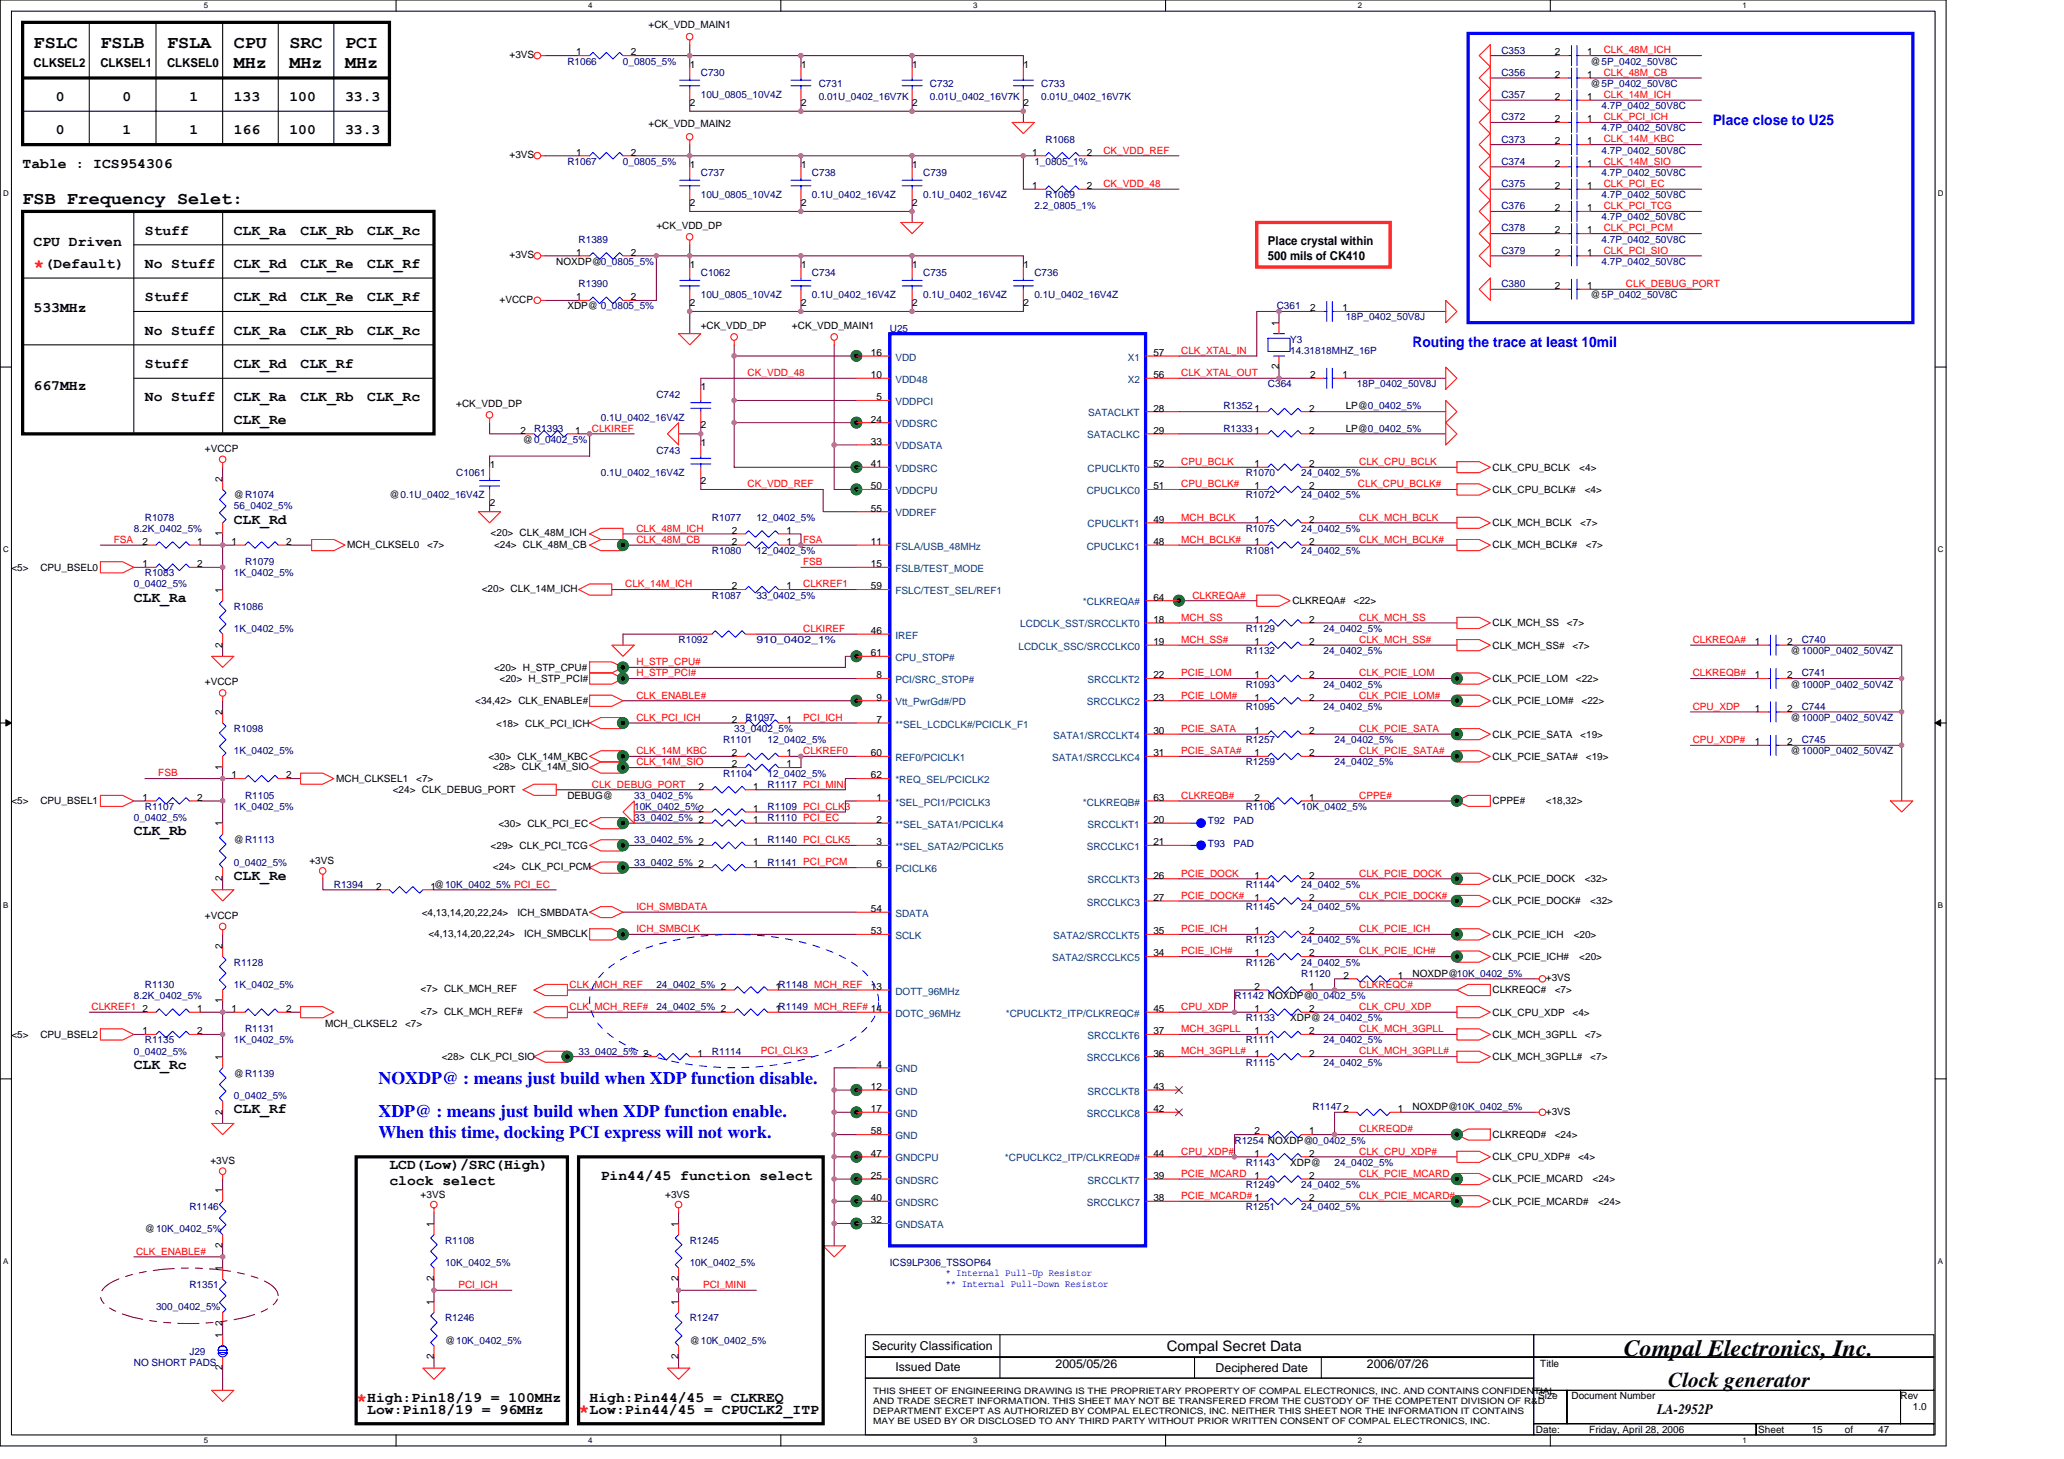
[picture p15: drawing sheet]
<svg xmlns="http://www.w3.org/2000/svg" width="297mm" height="210mm" viewBox="0 0 297 210" stroke-linecap="round" stroke-linejoin="round" font-family="sans-serif">
<defs><g id="words">
<text font-size="3.3" x="233.7" y="195.1">Compal Electronics, Inc.</text>
<text font-size="3" x="240.1" y="199.6">Clock generator</text>
<g font-size="2.5">
<text x="4.8" y="6.9">FSLC</text>
<text x="14.5" y="6.9">FSLB</text>
<text x="24" y="6.9">FSLA</text>
<text x="33.7" y="6.9">CPU</text>
<text x="33.7" y="9.8">MHz</text>
<text x="41.7" y="6.9">SRC</text>
<text x="41.7" y="9.8">MHz</text>
<text x="49.7" y="6.9">PCI</text>
<text x="49.7" y="9.8">MHz</text>
<text x="3.3" y="29.4">FSB Frequency Selet:</text>
</g>
<g font-size="2.5" fill="#f00">
<text x="4.8" y="38.9">*</text>
<text x="51.3" y="202.2">*</text>
<text x="83.3" y="203.8">*</text>
</g>
<g font-size="2.5" fill="#00f">
<text x="54.5" y="155.9">NOXDP@ : means just build when XDP function disable.</text>
<text x="54.5" y="160.7">XDP@ : means just build when XDP function enable.</text>
<text x="54.5" y="163.7">When this time, docking PCI express will not work.</text>
</g>
<g font-size="2.1">
<text x="8" y="14.5">0</text>
<text x="17.6" y="14.5">0</text>
<text x="27.3" y="14.5">1</text>
<text x="33.7" y="14.5">133</text>
<text x="41.7" y="14.5">100</text>
<text x="49.7" y="14.5">33.3</text>
<text x="8" y="19.3">0</text>
<text x="17.6" y="19.3">1</text>
<text x="27.3" y="19.3">1</text>
<text x="33.7" y="19.3">166</text>
<text x="41.7" y="19.3">100</text>
<text x="49.7" y="19.3">33.3</text>
<text x="3.3" y="24.2">Table : ICS954306</text>
<text x="4.8" y="35.3">CPU Driven</text>
<text x="20.8" y="33.7">Stuff</text>
<text x="33.7" y="33.7">CLK_Ra</text>
<text x="43.3" y="33.7">CLK_Rb</text>
<text x="52.8" y="33.7">CLK_Rc</text>
<text x="6.5" y="38.5">(Default)</text>
<text x="20.8" y="38.5">No Stuff</text>
<text x="33.7" y="38.5">CLK_Rd</text>
<text x="43.3" y="38.5">CLK_Re</text>
<text x="52.8" y="38.5">CLK_Rf</text>
<text x="4.8" y="45">533MHz</text>
<text x="20.8" y="43.3">Stuff</text>
<text x="33.7" y="43.3">CLK_Rd</text>
<text x="43.3" y="43.3">CLK_Re</text>
<text x="52.8" y="43.3">CLK_Rf</text>
<text x="20.8" y="48.2">No Stuff</text>
<text x="20.8" y="53">Stuff</text>
<text x="33.7" y="53">CLK_Rd</text>
<text x="33.7" y="48.2">CLK_Ra</text>
<text x="43.3" y="48.2">CLK_Rb</text>
<text x="43.3" y="53">CLK_Rf</text>
<text x="52.8" y="48.2">CLK_Rc</text>
<text x="4.8" y="56.2">667MHz</text>
<text x="20.8" y="57.7">No Stuff</text>
<text x="33.7" y="57.7">CLK_Ra</text>
<text x="43.3" y="57.7">CLK_Rb</text>
<text x="52.8" y="57.7">CLK_Rc</text>
<text x="33.7" y="61">CLK_Re</text>
<text x="33.7" y="75.4">CLK_Rd</text>
<text x="19.3" y="86.6">CLK_Ra</text>
<text x="19.3" y="120.2">CLK_Rb</text>
<text x="33.7" y="126.6">CLK_Re</text>
<text x="19.3" y="153.8">CLK_Rc</text>
<text x="33.7" y="160.2">CLK_Rf</text>
<text x="56" y="168.2">LCD(Low)/SRC(High)</text>
<text x="56" y="170.5">clock select</text>
<text x="86.5" y="169.8">Pin44/45 function select</text>
<text x="167.9" y="194.4">Compal Secret Data</text>
<text x="52.8" y="201.8">High:Pin18/19 = 100MHz</text>
<text x="52.8" y="203.4">Low:Pin18/19 = 96MHz</text>
<text x="84.8" y="203.4">Low:Pin44/45 = CPUCLK2_ITP</text>
<text x="84.9" y="201.8">High:Pin44/45 = CLKREQ</text>
<text x="238.5" y="203.5">LA-2952P</text>
</g>
<g font-size="2.1" fill="#00f">
<text x="246.5" y="17.9">Place close to U25</text>
<text x="203.3" y="49.9">Routing the trace at least 10mil</text>
</g>
<g font-size="1.8">
<text x="4.8" y="9.6">CLKSEL2</text>
<text x="14.5" y="9.6">CLKSEL1</text>
<text x="24" y="9.6">CLKSEL0</text>
<text x="182.5" y="35.2">Place crystal within</text>
<text x="182.5" y="37.3">500 mils of CK410</text>
<text x="125.5" y="194.2">Security Classification</text>
<text x="128.9" y="197.3">Issued Date</text>
<text x="151.9" y="196.8">2005/05/26</text>
<text x="174.9" y="197.4">Deciphered Date</text>
<text x="196.7" y="196.8">2006/07/26</text>
</g>
<g font-size="1.4">
<text x="93.3" y="4">+CK_VDD_MAIN1</text>
<text x="73.3" y="8.3">+3VS</text>
<text x="82.9" y="8">1</text>
<text x="90.8" y="8">2</text>
<text x="99.3" y="9.8">1</text>
<text x="115.3" y="9.8">1</text>
<text x="131.3" y="9.8">1</text>
<text x="147.3" y="9.8">1</text>
<text x="223.7" y="8">2</text>
<text x="223.7" y="11.2">2</text>
<text x="228.4" y="8">1</text>
<text x="228.4" y="11.2">1</text>
<text x="228.9" y="9.3">@5P_0402_50V8C</text>
<text x="99.3" y="15.2">2</text>
<text x="115.3" y="15.2">2</text>
<text x="131.3" y="15.2">2</text>
<text x="147.3" y="15.2">2</text>
<text x="223.7" y="14.4">2</text>
<text x="223.7" y="17.6">2</text>
<text x="228.4" y="14.4">1</text>
<text x="228.4" y="17.6">1</text>
<text x="228.9" y="12.5">@5P_0402_50V8C</text>
<text x="73.3" y="22.7">+3VS</text>
<text x="82.9" y="22.4">1</text>
<text x="90.8" y="22.4">2</text>
<text x="93.3" y="18.3">+CK_VDD_MAIN2</text>
<text x="148.5" y="22.4">1</text>
<text x="156.4" y="22.4">2</text>
<text x="223.7" y="24">2</text>
<text x="223.7" y="20.8">2</text>
<text x="228.4" y="24">1</text>
<text x="228.4" y="20.8">1</text>
<text x="99.3" y="24.2">1</text>
<text x="99.3" y="29.6">2</text>
<text x="115.3" y="24.2">1</text>
<text x="115.3" y="29.6">2</text>
<text x="131.3" y="24.2">1</text>
<text x="131.3" y="29.6">2</text>
<text x="148.5" y="27.2">1</text>
<text x="156.4" y="27.2">2</text>
<text x="223.7" y="27.2">2</text>
<text x="228.4" y="27.2">1</text>
<text x="94.5" y="33">+CK_VDD_DP</text>
<text x="223.7" y="30.4">2</text>
<text x="223.7" y="33.6">2</text>
<text x="228.4" y="30.4">1</text>
<text x="228.4" y="33.6">1</text>
<text x="73.3" y="37.1">+3VS</text>
<text x="80" y="38.1">NOXDP@0_0805_5%</text>
<text x="82.9" y="36.8">1</text>
<text x="90.8" y="36.8">2</text>
<text x="99.3" y="38.6">1</text>
<text x="115.3" y="38.6">1</text>
<text x="131.3" y="38.6">1</text>
<text x="147.3" y="38.6">1</text>
<text x="223.7" y="41.6">2</text>
<text x="223.7" y="36.8">2</text>
<text x="228.4" y="41.6">1</text>
<text x="228.4" y="36.8">1</text>
<text x="71.9" y="43.5">+VCCP</text>
<text x="81.7" y="44.5">XDP@ 0_0805_5%</text>
<text x="82.9" y="43.2">1</text>
<text x="90.8" y="43.2">2</text>
<text x="99.3" y="44">2</text>
<text x="100.9" y="47.4">+CK_VDD_DP</text>
<text x="114" y="47.4">+CK_VDD_MAIN1</text>
<text x="115.3" y="44">2</text>
<text x="131.3" y="44">2</text>
<text x="147.3" y="44">2</text>
<text x="184" y="46.9" transform="rotate(-90 184 46.9)">1</text>
<text x="188.5" y="44.8">2</text>
<text x="193.2" y="44.8">1</text>
<text x="228.9" y="42.9">@5P_0402_50V8C</text>
<text x="125.3" y="51.2">16</text>
<text x="166" y="51.2">57</text>
<text x="184" y="53.1" transform="rotate(-90 184 53.1)">2</text>
<text x="65.7" y="58.6">+CK_VDD_DP</text>
<text x="100.9" y="56.2">1</text>
<text x="125.3" y="54.4">10</text>
<text x="126.1" y="57.6">5</text>
<text x="166" y="54.4">56</text>
<text x="166" y="59.2">28</text>
<text x="180.5" y="59.2">1</text>
<text x="188.4" y="59.2">2</text>
<text x="188.5" y="54.4">2</text>
<text x="193.2" y="54.4">1</text>
<text x="193.7" y="58.9">LP@0_0402_5%</text>
<text x="29.5" y="65">+VCCP</text>
<text x="74.9" y="62.4">2</text>
<text x="75.3" y="63.7">@0_0402_5%</text>
<text x="82.8" y="62.4">1</text>
<text x="100.9" y="64.2">1</text>
<text x="100.9" y="61.6">2</text>
<text x="125.3" y="60.8">24</text>
<text x="125.3" y="64">33</text>
<text x="166" y="62.4">29</text>
<text x="180.5" y="62.4">1</text>
<text x="188.4" y="62.4">2</text>
<text x="193.7" y="62.1">LP@0_0402_5%</text>
<text x="32" y="69.3" transform="rotate(-90 32 69.3)">2</text>
<text x="33.7" y="71.7">@R1074</text>
<text x="56" y="71.7">@0.1U_0402_16V4Z</text>
<text x="70.5" y="67.4">1</text>
<text x="100.9" y="69.6">2</text>
<text x="125.3" y="70.4">50</text>
<text x="125.3" y="67.2">41</text>
<text x="166" y="67.2">52</text>
<text x="166" y="70.4">51</text>
<text x="180.5" y="67.2">1</text>
<text x="180.5" y="70.4">1</text>
<text x="188.4" y="67.2">2</text>
<text x="188.4" y="70.4">2</text>
<text x="214.8" y="70.9">CLK_CPU_BCLK#</text>
<text x="214.8" y="67.7">CLK_CPU_BCLK</text>
<text x="227.3" y="67.7">&lt;4&gt;</text>
<text x="228.1" y="70.9">&lt;4&gt;</text>
<text x="32" y="77.2" transform="rotate(-90 32 77.2)">1</text>
<text x="70.5" y="72.8">2</text>
<text x="70.6" y="77.2">&lt;20&gt; CLK_48M_ICH</text>
<text x="105.3" y="76.8">2</text>
<text x="113.2" y="76.8">1</text>
<text x="125.3" y="73.6">55</text>
<text x="166" y="75.2">49</text>
<text x="180.5" y="75.2">1</text>
<text x="188.4" y="75.2">2</text>
<text x="214.8" y="75.7">CLK_MCH_BCLK</text>
<text x="227.4" y="75.7">&lt;7&gt;</text>
<text x="1.6" y="82.1">&lt;5&gt;</text>
<text x="5.8" y="82.1">CPU_BSEL0</text>
<text x="20.5" y="81.6">1</text>
<text x="20.5" y="78.4">2</text>
<text x="28.4" y="81.6">2</text>
<text x="28.4" y="78.4">1</text>
<text x="33.3" y="78.4">1</text>
<text x="41.2" y="78.4">2</text>
<text x="50" y="78.9">MCH_CLKSEL0</text>
<text x="61.5" y="78.9">&lt;7&gt;</text>
<text x="71.1" y="78.9">&lt;24&gt; CLK_48M_CB</text>
<text x="105.3" y="78.4">2</text>
<text x="113.2" y="78.4">1</text>
<text x="125.3" y="78.4">11</text>
<text x="125.3" y="81.6">15</text>
<text x="166" y="78.4">48</text>
<text x="180.5" y="78.4">1</text>
<text x="188.4" y="78.4">2</text>
<text x="214.8" y="78.9">CLK_MCH_BCLK#</text>
<text x="228.2" y="78.9">&lt;7&gt;</text>
<text x="32" y="85.3" transform="rotate(-90 32 85.3)">1</text>
<text x="69.3" y="85.2">&lt;20&gt; CLK_14M_ICH</text>
<text x="105.3" y="84.8">2</text>
<text x="113.2" y="84.8">1</text>
<text x="125.3" y="84.8">59</text>
<text x="166" y="86.4">64</text>
<text x="166" y="89.6">18</text>
<text x="180.5" y="89.6">1</text>
<text x="186" y="86.9">CLKREQA#</text>
<text x="188.4" y="89.6">2</text>
<text x="194.8" y="86.9">&lt;22&gt;</text>
<text x="32" y="93.2" transform="rotate(-90 32 93.2)">2</text>
<text x="125.3" y="94.4">61</text>
<text x="125.3" y="91.2">46</text>
<text x="166" y="92.8">19</text>
<text x="180.5" y="92.8">1</text>
<text x="188.4" y="92.8">2</text>
<text x="214.8" y="90.1">CLK_MCH_SS</text>
<text x="214.8" y="93.3">CLK_MCH_SS#</text>
<text x="225.5" y="90.1">&lt;7&gt;</text>
<text x="226.3" y="93.3">&lt;7&gt;</text>
<text x="252.6" y="92.8">1</text>
<text x="257.2" y="92.8">2</text>
<text x="257.7" y="94.1">@1000P_0402_50V4Z</text>
<text x="29.5" y="98.6">+VCCP</text>
<text x="68.4" y="101.3">&lt;34,42&gt; CLK_ENABLE#</text>
<text x="71.1" y="96.5">&lt;20&gt; H_STP_CPU#</text>
<text x="71.9" y="98.1">&lt;20&gt; H_STP_PCI#</text>
<text x="126.1" y="97.6">8</text>
<text x="126.1" y="100.8">9</text>
<text x="166" y="97.6">22</text>
<text x="166" y="100.8">23</text>
<text x="180.5" y="100.8">1</text>
<text x="180.5" y="97.6">1</text>
<text x="188.4" y="100.8">2</text>
<text x="188.4" y="97.6">2</text>
<text x="214.8" y="98.1">CLK_PCIE_LOM</text>
<text x="214.8" y="101.3">CLK_PCIE_LOM#</text>
<text x="226.8" y="98.1">&lt;22&gt;</text>
<text x="227.6" y="101.3">&lt;22&gt;</text>
<text x="252.6" y="97.6">1</text>
<text x="257.2" y="97.6">2</text>
<text x="257.7" y="98.9">@1000P_0402_50V4Z</text>
<text x="32" y="102.9" transform="rotate(-90 32 102.9)">2</text>
<text x="71.4" y="104.5">&lt;18&gt; CLK_PCI_ICH</text>
<text x="105.3" y="104">2</text>
<text x="113.2" y="104">1</text>
<text x="126.1" y="104">7</text>
<text x="166" y="105.6">30</text>
<text x="180.5" y="105.6">1</text>
<text x="188.4" y="105.6">2</text>
<text x="214.8" y="106.1">CLK_PCIE_SATA</text>
<text x="227.4" y="106.1">&lt;19&gt;</text>
<text x="252.6" y="102.4">1</text>
<text x="252.6" y="107.2">1</text>
<text x="257.2" y="102.4">2</text>
<text x="257.2" y="107.2">2</text>
<text x="257.7" y="103.7">@1000P_0402_50V4Z</text>
<text x="32" y="110.7" transform="rotate(-90 32 110.7)">1</text>
<text x="33.3" y="112">1</text>
<text x="41.2" y="112">2</text>
<text x="48.4" y="112.5">MCH_CLKSEL1</text>
<text x="59.9" y="112.5">&lt;7&gt;</text>
<text x="70.3" y="109.3">&lt;30&gt; CLK_14M_KBC</text>
<text x="70.9" y="110.7">&lt;28&gt; CLK_14M_SIO</text>
<text x="100.5" y="113.6">2</text>
<text x="105.3" y="108.8">2</text>
<text x="105.3" y="110.4">2</text>
<text x="108.4" y="113.6">1</text>
<text x="113.2" y="108.8">1</text>
<text x="113.2" y="110.4">1</text>
<text x="125.3" y="108.8">60</text>
<text x="125.3" y="112">62</text>
<text x="166" y="108.8">31</text>
<text x="180.5" y="108.8">1</text>
<text x="188.4" y="108.8">2</text>
<text x="214.8" y="109.3">CLK_PCIE_SATA#</text>
<text x="228.2" y="109.3">&lt;19&gt;</text>
<text x="257.7" y="108.5">@1000P_0402_50V4Z</text>
<text x="1.6" y="115.7">&lt;5&gt;</text>
<text x="5.8" y="115.7">CPU_BSEL1</text>
<text x="20.5" y="115.2">1</text>
<text x="28.4" y="115.2">2</text>
<text x="32" y="118.9" transform="rotate(-90 32 118.9)">1</text>
<text x="56.5" y="114.1">&lt;24&gt; CLK_DEBUG_PORT</text>
<text x="71.7" y="118.9">&lt;30&gt; CLK_PCI_EC</text>
<text x="81.7" y="114.9">DEBUG@</text>
<text x="108.4" y="118.4">1</text>
<text x="108.4" y="116.8">1</text>
<text x="126.1" y="115.2">1</text>
<text x="126.1" y="118.4">2</text>
<text x="166" y="118.4">20</text>
<text x="166" y="115.2">63</text>
<text x="180.5" y="115.2">2</text>
<text x="188.4" y="115.2">1</text>
<text x="214.8" y="115.7">CPPE#</text>
<text x="222.5" y="115.7">&lt;18,32&gt;</text>
<text x="33.7" y="121.3">@R1113</text>
<text x="44.5" y="124.4">+3VS</text>
<text x="70.6" y="122.1">&lt;29&gt; CLK_PCI_TCG</text>
<text x="70.9" y="125.2">&lt;24&gt; CLK_PCI_PCM</text>
<text x="108.4" y="121.6">1</text>
<text x="108.4" y="124.8">1</text>
<text x="126.1" y="121.6">3</text>
<text x="126.1" y="124.8">6</text>
<text x="166" y="121.6">21</text>
<text x="32" y="126.7" transform="rotate(-90 32 126.7)">2</text>
<text x="54.1" y="128">2</text>
<text x="60.7" y="131.7">&lt;4,13,14,20,22,24&gt;</text>
<text x="62" y="128">1@10K_0402_5% PCI_EC</text>
<text x="74.5" y="131.7">ICH_SMBDATA</text>
<text x="125.3" y="131.2">54</text>
<text x="166" y="126.4">26</text>
<text x="166" y="129.6">27</text>
<text x="180.5" y="129.6">1</text>
<text x="180.5" y="126.4">1</text>
<text x="188.4" y="129.6">2</text>
<text x="188.4" y="126.4">2</text>
<text x="214.8" y="126.9">CLK_PCIE_DOCK</text>
<text x="214.8" y="130.1">CLK_PCIE_DOCK#</text>
<text x="228.1" y="126.9">&lt;32&gt;</text>
<text x="228.9" y="130.1">&lt;32&gt;</text>
<text x="29.5" y="132.2">+VCCP</text>
<text x="32" y="136.5" transform="rotate(-90 32 136.5)">2</text>
<text x="61.7" y="134.7">&lt;4,13,14,20,22,24&gt;</text>
<text x="75.4" y="134.7">ICH_SMBCLK</text>
<text x="125.3" y="134.4">53</text>
<text x="166" y="134.4">35</text>
<text x="166" y="137.6">34</text>
<text x="180.5" y="137.6">1</text>
<text x="180.5" y="134.4">1</text>
<text x="188.4" y="137.6">2</text>
<text x="188.4" y="134.4">2</text>
<text x="214.8" y="134.9">CLK_PCIE_ICH</text>
<text x="226.5" y="134.9">&lt;20&gt;</text>
<text x="60.5" y="142.7">&lt;7&gt; CLK_MCH_REF</text>
<text x="111.6" y="142.4">1R1148 MCH_REF</text>
<text x="125.3" y="142.4">13</text>
<text x="180.5" y="142.4">2</text>
<text x="188.4" y="142.4">1</text>
<text x="193.4" y="140.8">2</text>
<text x="201.2" y="140.8">1</text>
<text x="203.3" y="140.5">NOXDP@10K_0402_5%</text>
<text x="214.8" y="138.1">CLK_PCIE_ICH#</text>
<text x="214.8" y="142.9">CLKREQC#</text>
<text x="222.5" y="141.2">+3VS</text>
<text x="223.7" y="142.9">&lt;7&gt;</text>
<text x="227.3" y="138.1">&lt;20&gt;</text>
<text x="1.6" y="149.3">&lt;5&gt;</text>
<text x="5.8" y="149.3">CPU_BSEL2</text>
<text x="20.5" y="145.6">2</text>
<text x="20.5" y="148.8">1</text>
<text x="28.4" y="145.6">1</text>
<text x="28.4" y="148.8">2</text>
<text x="32" y="144.4" transform="rotate(-90 32 144.4)">1</text>
<text x="33.3" y="145.6">1</text>
<text x="41.2" y="145.6">2</text>
<text x="46.8" y="147.7">MCH_CLKSEL2</text>
<text x="58.3" y="147.7">&lt;7&gt;</text>
<text x="60.5" y="146">&lt;7&gt; CLK_MCH_REF#</text>
<text x="111.6" y="145.6">1R1149 MCH_REF# 14</text>
<text x="166" y="148.8">37</text>
<text x="166" y="145.6">45</text>
<text x="180.5" y="148.8">1</text>
<text x="180.5" y="145.6">1</text>
<text x="185.7" y="146.9">XDP@ 24_0402_5%</text>
<text x="188.4" y="148.8">2</text>
<text x="188.4" y="145.6">2</text>
<text x="214.8" y="146.1">CLK_CPU_XDP</text>
<text x="214.8" y="149.3">CLK_MCH_3GPLL</text>
<text x="226.3" y="146.1">&lt;4&gt;</text>
<text x="228.1" y="149.3">&lt;7&gt;</text>
<text x="32" y="152.5" transform="rotate(-90 32 152.5)">1</text>
<text x="33.7" y="154.9">@R1139</text>
<text x="63.6" y="152.5">&lt;28&gt; CLK_PCI_SIO</text>
<text x="100.4" y="152">1</text>
<text x="126.1" y="153.6">4</text>
<text x="166" y="152">36</text>
<text x="180.5" y="152">1</text>
<text x="188.4" y="152">2</text>
<text x="214.8" y="152.5">CLK_MCH_3GPLL#</text>
<text x="228.9" y="152.5">&lt;7&gt;</text>
<text x="32" y="160.4" transform="rotate(-90 32 160.4)">2</text>
<text x="125.3" y="160">17</text>
<text x="125.3" y="156.8">12</text>
<text x="166" y="156.8">43</text>
<text x="166" y="160">42</text>
<text x="193.4" y="160">2</text>
<text x="201.2" y="160">1</text>
<text x="203.3" y="159.7">NOXDP@10K_0402_5%</text>
<text x="222.5" y="160.4">+3VS</text>
<text x="30.3" y="167.4">+3VS</text>
<text x="125.3" y="166.4">47</text>
<text x="125.3" y="163.2">58</text>
<text x="166" y="166.4">44</text>
<text x="180.5" y="166.4">1</text>
<text x="180.5" y="163.2">2</text>
<text x="185.7" y="167.7">XDP@</text>
<text x="188.4" y="166.4">2</text>
<text x="188.4" y="163.2">1</text>
<text x="214.8" y="166.9">CLK_CPU_XDP#</text>
<text x="214.8" y="163.7">CLKREQD#</text>
<text x="223.7" y="163.7">&lt;24&gt;</text>
<text x="227.1" y="166.9">&lt;4&gt;</text>
<text x="32" y="171.7" transform="rotate(-90 32 171.7)">1</text>
<text x="60.5" y="172.4">+3VS</text>
<text x="95.7" y="172.4">+3VS</text>
<text x="125.3" y="172.8">40</text>
<text x="125.3" y="169.6">25</text>
<text x="166" y="169.6">39</text>
<text x="166" y="172.8">38</text>
<text x="180.5" y="169.6">1</text>
<text x="188.4" y="172.8">2</text>
<text x="188.4" y="169.6">2</text>
<text x="214.8" y="170.1">CLK_PCIE_MCARD</text>
<text x="214.8" y="173.3">CLK_PCIE_MCARD#</text>
<text x="229.2" y="170.1">&lt;24&gt;</text>
<text x="230" y="173.3">&lt;24&gt;</text>
<text x="20.8" y="177.3">@10K_0402_5%</text>
<text x="32" y="179.6" transform="rotate(-90 32 179.6)">2</text>
<text x="62.4" y="176.5" transform="rotate(-90 62.4 176.5)">1</text>
<text x="97.6" y="176.5" transform="rotate(-90 97.6 176.5)">1</text>
<text x="125.3" y="176">32</text>
<text x="32" y="182.9" transform="rotate(-90 32 182.9)">1</text>
<text x="62.4" y="184.4" transform="rotate(-90 62.4 184.4)">2</text>
<text x="97.6" y="184.4" transform="rotate(-90 97.6 184.4)">2</text>
<text x="32" y="190.8" transform="rotate(-90 32 190.8)">2</text>
<text x="62.4" y="187.7" transform="rotate(-90 62.4 187.7)">1</text>
<text x="97.6" y="187.7" transform="rotate(-90 97.6 187.7)">1</text>
<text x="32" y="197.2" transform="rotate(-90 32 197.2)">2</text>
<text x="32" y="192.5" transform="rotate(-90 32 192.5)">1</text>
<text x="62.4" y="195.6" transform="rotate(-90 62.4 195.6)">2</text>
<text x="64" y="193.3">@10K_0402_5%</text>
<text x="97.6" y="195.6" transform="rotate(-90 97.6 195.6)">2</text>
<text x="99.3" y="193.3">@10K_0402_5%</text>
<text x="221.7" y="196.7">Title</text>
<text x="221.4" y="201.3">Size</text>
<text x="226.2" y="201.3">Document Number</text>
<text x="273.5" y="201.3">Rev</text>
<text x="275.3" y="202.9">1.0</text>
<text x="221" y="206.1">Date:</text>
<text x="228.7" y="206.1">Friday, April 28, 2006</text>
<text x="253" y="206.1">Sheet</text>
<text x="260.7" y="206.1">15</text>
<text x="265.5" y="206.1">of</text>
<text x="270.3" y="206.1">47</text>
</g>
<g font-size="1.4" fill="#000080">
<text x="81.7" y="9.3">R1066</text>
<text x="89.7" y="9.3">0_0805_5%</text>
<text x="100.9" y="10.9">C730</text>
<text x="216.1" y="7.7">C353</text>
<text x="216.1" y="10.9">C356</text>
<text x="100.9" y="14.1">10U_0805_10V4Z</text>
<text x="117.8" y="12.5">C731</text>
<text x="117.8" y="14.4">0.01U_0402_16V7K</text>
<text x="133.8" y="12.5">C732</text>
<text x="133.8" y="14.4">0.01U_0402_16V7K</text>
<text x="149.8" y="12.5">C733</text>
<text x="149.8" y="14.4">0.01U_0402_16V7K</text>
<text x="216.1" y="14.1">C357</text>
<text x="216.1" y="17.3">C372</text>
<text x="230.5" y="15.7">4.7P_0402_50V8C</text>
<text x="81.7" y="23.7">R1067</text>
<text x="89.7" y="23.7">0_0805_5%</text>
<text x="148.9" y="23.7">1_0805_1%</text>
<text x="150.5" y="20.5">R1068</text>
<text x="216.1" y="23.7">C374</text>
<text x="216.1" y="20.5">C373</text>
<text x="230.5" y="18.9">4.7P_0402_50V8C</text>
<text x="230.5" y="22.1">4.7P_0402_50V8C</text>
<text x="100.9" y="25.3">C737</text>
<text x="100.9" y="28.5">10U_0805_10V4Z</text>
<text x="116.9" y="25.3">C738</text>
<text x="116.9" y="28.5">0.1U_0402_16V4Z</text>
<text x="132.9" y="25.3">C739</text>
<text x="132.9" y="28.5">0.1U_0402_16V4Z</text>
<text x="150.5" y="28.5">R1069</text>
<text x="216.1" y="26.9">C375</text>
<text x="230.5" y="25.3">4.7P_0402_50V8C</text>
<text x="230.5" y="28.5">4.7P_0402_50V8C</text>
<text x="83.3" y="34.9">R1389</text>
<text x="148.9" y="30.1">2.2_0805_1%</text>
<text x="216.1" y="30.1">C376</text>
<text x="216.1" y="33.3">C378</text>
<text x="230.5" y="31.7">4.7P_0402_50V8C</text>
<text x="230.5" y="34.9">4.7P_0402_50V8C</text>
<text x="83.3" y="41.3">R1390</text>
<text x="100.9" y="39.7">C1062</text>
<text x="116.9" y="39.7">C734</text>
<text x="132.9" y="39.7">C735</text>
<text x="148.9" y="39.7">C736</text>
<text x="216.1" y="41.3">C380</text>
<text x="216.1" y="36.5">C379</text>
<text x="230.5" y="38.1">4.7P_0402_50V8C</text>
<text x="100.9" y="42.9">10U_0805_10V4Z</text>
<text x="116.9" y="42.9">0.1U_0402_16V4Z</text>
<text x="128.1" y="47.7">U25</text>
<text x="132.9" y="42.9">0.1U_0402_16V4Z</text>
<text x="148.9" y="42.9">0.1U_0402_16V4Z</text>
<text x="183.7" y="44.5">C361</text>
<text x="193.7" y="46.1">18P_0402_50V8J</text>
<text x="185.7" y="49.3">Y3</text>
<text x="185.7" y="50.9">14.31818MHZ_16P</text>
<text x="94.5" y="57.3">C742</text>
<text x="176.1" y="58.9">R1352</text>
<text x="182.5" y="55.7">C364</text>
<text x="195.3" y="55.7">18P_0402_50V8J</text>
<text x="76.9" y="62.1">R1393</text>
<text x="86.5" y="60.5">0.1U_0402_16V4Z</text>
<text x="94.5" y="65.3">C743</text>
<text x="176.1" y="62.1">R1333</text>
<text x="65.7" y="68.5">C1061</text>
<text x="86.5" y="68.5">0.1U_0402_16V4Z</text>
<text x="179.3" y="68.5">R1070</text>
<text x="179.3" y="71.7">R1072</text>
<text x="187.3" y="68.5">24_0402_5%</text>
<text x="187.3" y="71.7">24_0402_5%</text>
<text x="19.3" y="76.5">8.2K_0402_5%</text>
<text x="20.8" y="74.9">R1078</text>
<text x="33.7" y="73.3">56_0402_5%</text>
<text x="102.5" y="74.9">R1077</text>
<text x="108.9" y="74.9">12_0402_5%</text>
<text x="179.3" y="76.5">R1075</text>
<text x="187.3" y="76.5">24_0402_5%</text>
<text x="20.8" y="82.9">R1083</text>
<text x="33.7" y="82.9">1K_0402_5%</text>
<text x="35.3" y="81.3">R1079</text>
<text x="102.5" y="79.7">R1080</text>
<text x="108.9" y="79.7">12_0402_5%</text>
<text x="179.3" y="79.7">R1081</text>
<text x="187.3" y="79.7">24_0402_5%</text>
<text x="19.3" y="84.5">0_0402_5%</text>
<text x="33.7" y="87.7">R1086</text>
<text x="102.5" y="86.1">R1087</text>
<text x="108.9" y="86.1">33_0402_5%</text>
<text x="33.7" y="90.9">1K_0402_5%</text>
<text x="97.7" y="92.5">R1092</text>
<text x="108.9" y="92.5">910_0402_1%</text>
<text x="179.3" y="90.9">R1129</text>
<text x="179.3" y="94.1">R1132</text>
<text x="190.5" y="90.9">24_0402_5%</text>
<text x="190.5" y="94.1">24_0402_5%</text>
<text x="259.3" y="92.5">C740</text>
<text x="179.3" y="98.9">R1093</text>
<text x="190.5" y="98.9">24_0402_5%</text>
<text x="259.3" y="97.3">C741</text>
<text x="33.7" y="105.3">R1098</text>
<text x="104.1" y="106.9">R1101</text>
<text x="105.7" y="105.3">33_0402_5%</text>
<text x="107.3" y="103.7">R1097</text>
<text x="110.5" y="106.9">12_0402_5%</text>
<text x="179.3" y="106.9">R1257</text>
<text x="179.3" y="102.1">R1095</text>
<text x="190.5" y="102.1">24_0402_5%</text>
<text x="192.1" y="106.9">24_0402_5%</text>
<text x="259.3" y="102.1">C744</text>
<text x="259.3" y="106.9">C745</text>
<text x="33.7" y="108.5">1K_0402_5%</text>
<text x="104.1" y="111.7">R1104</text>
<text x="110.5" y="111.7">12_0402_5%</text>
<text x="110.5" y="113.3">R1117 PCI_MINI</text>
<text x="179.3" y="110.1">R1259</text>
<text x="192.1" y="110.1">24_0402_5%</text>
<text x="19.3" y="118.1">0_0402_5%</text>
<text x="20.8" y="116.5">R1107</text>
<text x="33.7" y="116.5">1K_0402_5%</text>
<text x="35.3" y="114.9">R1105</text>
<text x="91.3" y="114.9">33_0402_5%</text>
<text x="91.3" y="118.1">33_0402_5% 2</text>
<text x="91.3" y="116.5">10K_0402_5%2</text>
<text x="110.5" y="118.1">R1110 PCI_EC</text>
<text x="110.5" y="116.5">R1109 PCI_CLK3</text>
<text x="173.8" y="118.6">T92</text>
<text x="177.5" y="118.6">PAD</text>
<text x="179.3" y="116.5">R1106</text>
<text x="187.3" y="116.5">10K_0402_5%</text>
<text x="33.7" y="124.5">0_0402_5%</text>
<text x="91.3" y="121.3">33_0402_5% 2</text>
<text x="91.3" y="124.5">33_0402_5% 2</text>
<text x="110.5" y="121.3">R1140 PCI_CLK5</text>
<text x="110.5" y="124.5">R1141 PCI_PCM</text>
<text x="173.8" y="121.8">T93</text>
<text x="177.5" y="121.8">PAD</text>
<text x="48" y="127.7">R1394</text>
<text x="179.3" y="130.9">R1145</text>
<text x="179.3" y="127.7">R1144</text>
<text x="187.3" y="130.9">24_0402_5%</text>
<text x="187.3" y="127.7">24_0402_5%</text>
<text x="179.3" y="135.7">R1123</text>
<text x="187.3" y="135.7">24_0402_5%</text>
<text x="19.3" y="143.7">8.2K_0402_5%</text>
<text x="20.8" y="142.1">R1130</text>
<text x="33.7" y="138.9">R1128</text>
<text x="33.7" y="142.1">1K_0402_5%</text>
<text x="94.5" y="142.1">24_0402_5% 2</text>
<text x="177.7" y="143.7">R1142 NOXDP@0_0402_5%</text>
<text x="179.3" y="138.9">R1126</text>
<text x="187.3" y="138.9">24_0402_5%</text>
<text x="187.3" y="140.5">R1120</text>
<text x="35.3" y="148.5">R1131</text>
<text x="94.5" y="145.3">24_0402_5% 2</text>
<text x="179.3" y="146.9">R1133</text>
<text x="19.3" y="151.7">0_0402_5%</text>
<text x="20.8" y="150.1">R1135</text>
<text x="33.7" y="150.1">1K_0402_5%</text>
<text x="83.3" y="151.7">33_0402_5% 2</text>
<text x="102.5" y="151.7">R1114</text>
<text x="179.3" y="150.1">R1111</text>
<text x="179.3" y="153.3">R1115</text>
<text x="190.5" y="150.1">24_0402_5%</text>
<text x="190.5" y="153.3">24_0402_5%</text>
<text x="33.7" y="158.1">0_0402_5%</text>
<text x="188.9" y="159.7">R1147</text>
<text x="177.7" y="164.5">R1254 NOXDP@0_0402_5%</text>
<text x="179.3" y="167.7">R1143</text>
<text x="192.1" y="167.7">24_0402_5%</text>
<text x="179.3" y="170.9">R1249</text>
<text x="187.3" y="170.9">24_0402_5%</text>
<text x="27.3" y="174.1">R1146</text>
<text x="64" y="178.9">R1108</text>
<text x="99.3" y="178.9">R1245</text>
<text x="179.3" y="174.1">R1251</text>
<text x="187.3" y="174.1">24_0402_5%</text>
<text x="27.3" y="185.3">R1351</text>
<text x="64" y="182.1">10K_0402_5%</text>
<text x="99.3" y="182.1">10K_0402_5%</text>
<text x="128.1" y="182.1">ICS9LP306_TSSOP64</text>
<text x="22.5" y="188.5">300_0402_5%</text>
<text x="64" y="190.1">R1246</text>
<text x="99.3" y="190.1">R1247</text>
<text x="19.3" y="196.5">NO SHORT PADS</text>
<text x="27.3" y="194.9">J29</text>
</g>
<g font-size="1.4" fill="#f00">
<text x="230.8" y="10.9">CLK_48M_CB</text>
<text x="230.8" y="7.7">CLK_48M_ICH</text>
<text x="230.8" y="14.1">CLK_14M_ICH</text>
<text x="230.8" y="17.3">CLK_PCI_ICH</text>
<text x="158.8" y="22.1">CK_VDD_REF</text>
<text x="230.8" y="23.7">CLK_14M_SIO</text>
<text x="230.8" y="20.5">CLK_14M_KBC</text>
<text x="158.8" y="26.9">CK_VDD_48</text>
<text x="230.8" y="26.9">CLK_PCI_EC</text>
<text x="230.8" y="30.1">CLK_PCI_TCG</text>
<text x="230.8" y="33.3">CLK_PCI_PCM</text>
<text x="230.8" y="36.5">CLK_PCI_SIO</text>
<text x="234" y="41.3">CLK_DEBUG_PORT</text>
<text x="170" y="50.9">CLK_XTAL_IN</text>
<text x="107.6" y="54.1">CK_VDD_48</text>
<text x="170" y="54.1">CLK_XTAL_OUT</text>
<text x="85.2" y="62.1">CLKIREF</text>
<text x="107.6" y="70.1">CK_VDD_REF</text>
<text x="170" y="70.1">CPU_BCLK#</text>
<text x="170" y="66.9">CPU_BCLK</text>
<text x="195.4" y="70.1">CLK_CPU_BCLK#</text>
<text x="195.6" y="66.9">CLK_CPU_BCLK</text>
<text x="91.6" y="76.5">CLK_48M_ICH</text>
<text x="170" y="74.9">MCH_BCLK</text>
<text x="195.6" y="74.9">CLK_MCH_BCLK</text>
<text x="16.4" y="78.1">FSA</text>
<text x="91.6" y="78.1">CLK_48M_CB</text>
<text x="115.6" y="81.3">FSB</text>
<text x="115.6" y="78.1">FSA</text>
<text x="170" y="78.1">MCH_BCLK#</text>
<text x="195.6" y="78.1">CLK_MCH_BCLK#</text>
<text x="90" y="84.5">CLK_14M_ICH</text>
<text x="115.6" y="84.5">CLKREF1</text>
<text x="170" y="89.3">MCH_SS</text>
<text x="171.6" y="86.1">CLKREQA#</text>
<text x="195.6" y="89.3">CLK_MCH_SS</text>
<text x="91.6" y="95.7">H_STP_CPU#</text>
<text x="115.6" y="90.9">CLKIREF</text>
<text x="170" y="92.5">MCH_SS#</text>
<text x="195.6" y="92.5">CLK_MCH_SS#</text>
<text x="243.6" y="92.5">CLKREQA#</text>
<text x="91.6" y="97.3">H_STP_PCI#</text>
<text x="91.6" y="100.5">CLK_ENABLE#</text>
<text x="170" y="100.5">PCIE_LOM#</text>
<text x="170" y="97.3">PCIE_LOM</text>
<text x="195.6" y="100.5">CLK_PCIE_LOM#</text>
<text x="195.6" y="97.3">CLK_PCIE_LOM</text>
<text x="243.6" y="97.3">CLKREQB#</text>
<text x="91.6" y="103.7">CLK_PCI_ICH</text>
<text x="115.6" y="103.7">PCI_ICH</text>
<text x="170" y="105.3">PCIE_SATA</text>
<text x="195.6" y="105.3">CLK_PCIE_SATA</text>
<text x="243.6" y="102.1">CPU_XDP</text>
<text x="243.6" y="106.9">CPU_XDP#</text>
<text x="22.8" y="111.7">FSB</text>
<text x="85.2" y="113.3">CLK_DEBUG_PORT</text>
<text x="91.6" y="110.1">CLK_14M_SIO</text>
<text x="91.6" y="108.5">CLK_14M_KBC</text>
<text x="115.6" y="108.5">CLKREF0</text>
<text x="170" y="108.5">PCIE_SATA#</text>
<text x="195.6" y="108.5">CLK_PCIE_SATA#</text>
<text x="170" y="114.9">CLKREQB#</text>
<text x="195.6" y="114.9">CPPE#</text>
<text x="91.6" y="130.9">ICH_SMBDATA</text>
<text x="170" y="126.1">PCIE_DOCK</text>
<text x="170" y="129.3">PCIE_DOCK#</text>
<text x="195.6" y="126.1">CLK_PCIE_DOCK</text>
<text x="195.6" y="129.3">CLK_PCIE_DOCK#</text>
<text x="91.6" y="134.1">ICH_SMBCLK</text>
<text x="170" y="134.1">PCIE_ICH</text>
<text x="170" y="137.3">PCIE_ICH#</text>
<text x="195.6" y="137.3">CLK_PCIE_ICH#</text>
<text x="195.6" y="134.1">CLK_PCIE_ICH</text>
<text x="82" y="142.1">CLK_MCH_REF</text>
<text x="195.6" y="142.1">CLKREQC#</text>
<text x="13.2" y="145.3">CLKREF1</text>
<text x="82" y="145.3">CLK_MCH_REF#</text>
<text x="170" y="148.5">MCH_3GPLL</text>
<text x="170" y="145.3">CPU_XDP</text>
<text x="195.6" y="148.5">CLK_MCH_3GPLL</text>
<text x="195.6" y="145.3">CLK_CPU_XDP</text>
<text x="109.5" y="151.7">PCI_CLK3</text>
<text x="170" y="151.7">MCH_3GPLL#</text>
<text x="195.6" y="151.7">CLK_MCH_3GPLL#</text>
<text x="170" y="166.1">CPU_XDP#</text>
<text x="195.6" y="166.1">CLK_CPU_XDP#</text>
<text x="195.6" y="162.9">CLKREQD#</text>
<text x="170" y="169.3">PCIE_MCARD</text>
<text x="170" y="172.5">PCIE_MCARD# 1</text>
<text x="195.6" y="169.3">CLK_PCIE_MCARD</text>
<text x="195.6" y="172.5">CLK_PCIE_MCARD#</text>
<text x="19.6" y="180.5">CLK_ENABLE#</text>
<text x="66" y="185.3">PCI_ICH</text>
<text x="101.2" y="185.3">PCI_MINI</text>
</g>
<g font-size="1.4" fill="#004080">
<text x="128.9" y="51.9">VDD</text>
<text x="162.3" y="51.9">X1</text>
<text x="128.9" y="58.3">VDDPCI</text>
<text x="128.9" y="55.1">VDD48</text>
<text x="156.6" y="59.9">SATACLKT</text>
<text x="162.3" y="55.1">X2</text>
<text x="128.9" y="61.5">VDDSRC</text>
<text x="128.9" y="64.7">VDDSATA</text>
<text x="156.5" y="63.1">SATACLKC</text>
<text x="128.9" y="71.1">VDDCPU</text>
<text x="128.9" y="67.9">VDDSRC</text>
<text x="156.4" y="71.1">CPUCLKC0</text>
<text x="156.5" y="67.9">CPUCLKT0</text>
<text x="128.9" y="74.3">VDDREF</text>
<text x="156.5" y="75.9">CPUCLKT1</text>
<text x="128.9" y="79.1">FSLA/USB_48MHz</text>
<text x="128.9" y="82.3">FSLB/TEST_MODE</text>
<text x="156.4" y="79.1">CPUCLKC1</text>
<text x="128.9" y="85.5">FSLC/TEST_SEL/REF1</text>
<text x="155.8" y="87.1">*CLKREQA#</text>
<text x="128.9" y="95.1">CPU_STOP#</text>
<text x="128.9" y="91.9">IREF</text>
<text x="146.6" y="93.5">LCDCLK_SSC/SRCCLKC0</text>
<text x="146.8" y="90.3">LCDCLK_SST/SRCCLKT0</text>
<text x="128.9" y="98.3">PCI/SRC_STOP#</text>
<text x="128.9" y="101.5">Vtt_PwrGd#/PD</text>
<text x="156.4" y="101.5">SRCCLKC2</text>
<text x="156.5" y="98.3">SRCCLKT2</text>
<text x="128.9" y="104.7">**SEL_LCDCLK#/PCICLK_F1</text>
<text x="151.5" y="106.3">SATA1/SRCCLKT4</text>
<text x="128.9" y="109.5">REF0/PCICLK1</text>
<text x="128.9" y="112.7">*REQ_SEL/PCICLK2</text>
<text x="151.4" y="109.5">SATA1/SRCCLKC4</text>
<text x="128.9" y="115.9">*SEL_PCI1/PCICLK3</text>
<text x="128.9" y="119.1">**SEL_SATA1/PCICLK4</text>
<text x="155.8" y="115.9">*CLKREQB#</text>
<text x="156.5" y="119.1">SRCCLKT1</text>
<text x="128.9" y="122.3">**SEL_SATA2/PCICLK5</text>
<text x="128.9" y="125.5">PCICLK6</text>
<text x="156.4" y="122.3">SRCCLKC1</text>
<text x="128.9" y="131.9">SDATA</text>
<text x="156.4" y="130.3">SRCCLKC3</text>
<text x="156.5" y="127.1">SRCCLKT3</text>
<text x="128.9" y="135.1">SCLK</text>
<text x="151.5" y="135.1">SATA2/SRCCLKT5</text>
<text x="128.9" y="143.1">DOTT_96MHz</text>
<text x="151.4" y="138.3">SATA2/SRCCLKC5</text>
<text x="128.9" y="146.3">DOTC_96MHz</text>
<text x="144.8" y="146.3">*CPUCLKT2_ITP/CLKREQC#</text>
<text x="156.5" y="149.5">SRCCLKT6</text>
<text x="128.9" y="154.3">GND</text>
<text x="156.4" y="152.7">SRCCLKC6</text>
<text x="128.9" y="160.7">GND</text>
<text x="128.9" y="157.5">GND</text>
<text x="156.4" y="160.7">SRCCLKC8</text>
<text x="156.5" y="157.5">SRCCLKT8</text>
<text x="128.9" y="167.1">GNDCPU</text>
<text x="128.9" y="163.9">GND</text>
<text x="144.6" y="167.1">*CPUCLKC2_ITP/CLKREQD#</text>
<text x="128.9" y="173.5">GNDSRC</text>
<text x="128.9" y="170.3">GNDSRC</text>
<text x="156.4" y="173.5">SRCCLKC7</text>
<text x="156.5" y="170.3">SRCCLKT7</text>
<text x="128.9" y="176.7">GNDSATA</text>
</g>
<g font-size="1.4" fill="#00f">
<text x="136.1" y="183.6">* Internal Pull-Up Resistor</text>
<text x="136.1" y="185.2">** Internal Pull-Down Resistor</text>
</g>
<g font-size="1.3">
<text x="125.7" y="200.5">THIS SHEET OF ENGINEERING DRAWING IS THE PROPRIETARY PROPERTY OF COMPAL ELECTRONICS, INC. AND CONTAINS CONFIDENTIAL</text>
<text x="125.7" y="202">AND TRADE SECRET INFORMATION. THIS SHEET MAY NOT BE TRANSFERED FROM THE CUSTODY OF THE COMPETENT DIVISION OF R&amp;D</text>
<text x="125.7" y="203.5">DEPARTMENT EXCEPT AS AUTHORIZED BY COMPAL ELECTRONICS, INC. NEITHER THIS SHEET NOR THE INFORMATION IT CONTAINS</text>
<text x="125.7" y="204.9">MAY BE USED BY OR DISCLOSED TO ANY THIRD PARTY WITHOUT PRIOR WRITTEN CONSENT OF COMPAL ELECTRONICS, INC.</text>
</g>
<g font-size="1.1">
<text x="29.3" y="1.2">5</text>
<text x="84.7" y="1.2">4</text>
<text x="140" y="1.2">3</text>
<text x="195.4" y="1.2">2</text>
<text x="250.8" y="1.2">1</text>
<text x=".4" y="28.2">D</text>
<text x="278.9" y="28.2">D</text>
<text x=".4" y="79.4">C</text>
<text x="278.9" y="79.4">C</text>
<text x=".4" y="130.6">B</text>
<text x="278.9" y="130.6">B</text>
<text x=".4" y="181.8">A</text>
<text x="278.9" y="181.8">A</text>
<text x="29.3" y="207.6">5</text>
<text x="84.7" y="207.6">4</text>
<text x="140" y="207.6">3</text>
<text x="195.4" y="207.6">2</text>
<text x="250.8" y="207.6">1</text>
</g>
</g></defs>
<path d="M0 0h280.1v208h-280.1zM1.6 1.6h276.9v204.8h-276.9z" fill="none" stroke="#000" stroke-width=".15"/>
<g fill="#fff">
<path d="M29.3 .2h.6v1.2h-.6z"/>
<path d="M29.3 206.6h.6v1.3h-.6z"/>
</g>
<path d="M57 0v1.6M57 206.4v1.6" fill="none" stroke="#000" stroke-width=".15"/>
<g fill="#fff">
<path d="M84.7 .2h.6v1.2h-.6z"/>
<path d="M84.7 206.6h.6v1.3h-.6z"/>
</g>
<path d="M112.4 0v1.6M112.4 206.4v1.6" fill="none" stroke="#000" stroke-width=".15"/>
<g fill="#fff">
<path d="M140 .2h.6v1.2h-.6z"/>
<path d="M140 206.6h.6v1.3h-.6z"/>
</g>
<path d="M167.7 0v1.6M167.7 206.4v1.6" fill="none" stroke="#000" stroke-width=".15"/>
<g fill="#fff">
<path d="M195.4 .2h.6v1.2h-.6z"/>
<path d="M195.4 206.6h.6v1.3h-.6z"/>
</g>
<path d="M223.1 0v1.6M223.1 206.4v1.6" fill="none" stroke="#000" stroke-width=".15"/>
<g fill="#fff">
<path d="M250.8 .2h.6v1.2h-.6z"/>
<path d="M250.8 206.6h.6v1.3h-.6z"/>
<path d="M.4 27.2h.8v1.3h-.8z"/>
<path d="M278.9 27.2h.8v1.3h-.8z"/>
<path d="M.4 78.4h.8v1.3h-.8z"/>
<path d="M278.9 78.4h.8v1.3h-.8z"/>
</g>
<path d="M0 52.8h1.6M278.5 52.8h1.6" fill="none" stroke="#000" stroke-width=".15"/>
<g fill="#fff">
<path d="M.4 129.6h.8v1.3h-.8z"/>
<path d="M278.9 129.6h.7v1.3h-.7z"/>
</g>
<path d="M0 104h1.6M278.5 104h1.6" fill="none" stroke="#000" stroke-width=".15"/>
<path d="M.8 103.5l.8 .5-.8 .5zM278.5 104l.8-.5v1z" fill="#000" stroke="#000" stroke-width=".14"/>
<g fill="#fff">
<path d="M.4 180.8h.8v1.3h-.8z"/>
<path d="M278.9 180.8h.7v1.3h-.7z"/>
</g>
<g fill="none" stroke="#000" stroke-width=".15">
<path d="M3.3 16h52.7M12.8 3.2v17.6M22.5 3.2v17.6M32 3.2v17.6M40 3.2v17.6M48 3.2v17.6M19.3 30.4v32M19.3 35.2h43.2M32 30.4v32M3.3 40h59.2M3.3 49.6h59.2M19.3 54.4h43.2"/>
<path d="M19.3 44.8h43.2M0 155.2h1.6M278.5 155.2h1.6M124.5 192h96.2v3.2h-96.2zM124.5 195.2h96.2v3.1h-96.2zM124.5 198.3h96.2v8.1h-96.2zM143.9 192v6.3M171.9 195.2v3.1M190.2 195.2v3.1M220.7 192h57.6v3.2h-57.6zM220.7 195.2h57.6v4.8h-57.6zM220.7 200h4.8v4.8h-4.8z"/>
<path d="M220.7 204.8h32v1.6h-32zM225.5 200h48v4.8h-48zM252.7 204.8h25.6v1.6h-25.6zM273.5 200h4.8v4.8h-4.8z"/>
</g>
<g fill="none" stroke="#800040" stroke-width=".15">
<path d="M78.5 8h4.8M91.3 8h56v1.6M99.3 6.4v3.2M99.3 14.4v1.6h48M115.3 8v1.6M115.3 14.4v1.6M131.3 8v1.6M131.3 14.4v1.6M147.3 14.4v3.2M214.5 8h9.6M214.5 11.2h9.6M214.5 14.4h9.6"/>
<path d="M214.5 17.6h9.6M228.9 8h16M228.9 11.2h16M228.9 14.4h16M228.9 17.6h16M78.5 22.4h4.8M78.5 36.8h4.8M91.3 22.4h57.6M91.3 36.8h24M94.5 36.8v6.4h-3.2M99.3 20.8v3.2M99.3 28.8v1.6h32"/>
<path d="M99.3 35.2v3.2M115.3 36.8h16v1.6M115.3 22.4v1.6M115.3 28.8v1.6M115.3 36.8v1.6M131.3 22.4v1.6M131.3 28.8v3.2M131.3 36.8h16v1.6M147.3 22.4v4.8h1.6M156.9 22.4h12.8M156.9 27.2h12.8M214.5 30.4h9.6"/>
<path d="M214.5 27.2h9.6M214.5 36.8h9.6M214.5 24h9.6M214.5 20.8h9.6M214.5 33.6h9.6M228.9 30.4h16M228.9 27.2h16M228.9 36.8h16M228.9 24h16M228.9 20.8h16M228.9 33.6h16M78.5 43.2h4.8"/>
<path d="M99.3 44.8h16M99.3 43.2v4.8M105.7 51.2h17.6M105.7 57.6h17.6M105.7 49.6v17.6h17.6M115.3 43.2v1.6h16v-1.6M120.1 49.6v20.8h3.2M123.3 54.4h-22.4v1.6M147.3 43.2v1.6h-16M169.7 54.4h19.2M169.7 59.2h11.2M184.1 44.8v1.6"/>
<path d="M184.1 52.8v1.6M188.9 44.8h-8v6.4h-11.2M188.9 59.2h19.2M193.7 54.4h14.4M193.7 44.8h14.4M214.5 41.6h9.6M228.9 41.6h16M14.5 78.4h6.3M28.8 78.4h4.9M32 67.2v1.6M32 76.8v8M41.7 78.4h3.1"/>
<path d="M70.5 60.8v1.6h4.8M70.5 72v1.6M83.3 62.4h8M84.9 62.4v3.2h-14.4v1.6M89.7 78.4h16M89.7 76.8h16M97.7 62.4h3.2v1.6M100.9 68.8v1.6h17.6v3.2h4.8M100.9 60.8v1.6M105.7 60.8h17.6M113.7 76.8h1.6v1.6h8M113.7 78.4h1.6"/>
<path d="M120.1 64h3.2M169.7 62.4h11.2M169.7 78.4h11.2M169.7 70.4h11.2M169.7 67.2h11.2M169.7 75.2h11.2M188.9 62.4h19.2M188.9 78.4h20.8M188.9 70.4h20.8M188.9 67.2h20.8M188.9 75.2h20.8M19.3 81.6h1.5"/>
<path d="M28.8 81.6h3.2M32 92.8v1.6M88.1 84.8h17.6M89.7 97.6h33.6M100.9 91.2h-11.2v1.6M108.9 91.2h14.4M113.7 84.8h9.6M115.3 81.6h8M123.3 94.4h-1.6v1.6h-32M169.7 97.6h11.2M169.7 92.8h11.2M169.7 89.6h11.2"/>
<path d="M169.7 86.4h11.2M188.9 97.6h20.8M188.9 92.8h20.8M188.9 89.6h20.8M243.3 97.6h9.6M243.3 92.8h9.6M257.7 92.8h16v4.8M257.7 97.6h16v4.8M19.3 115.2h1.5M20.8 112h12.9M28.8 115.2h3.2M32 100.8v1.6"/>
<path d="M32 110.4v8M41.7 112h1.6M80 113.6h20.9M89.7 104h16M89.7 108.8h16M89.7 100.8h33.6M89.7 110.4h16M89.7 118.4h11.2M91.3 116.8h9.6M108.9 118.4h14.4M113.7 104h9.6M113.7 108.8h9.6"/>
<path d="M115.3 108.8v1.6h-1.6M123.3 112h-1.6v1.6h-12.8M123.3 115.2h-1.6v1.6h-12.8M169.7 115.2h11.2M169.7 105.6h11.2M169.7 108.8h11.2M169.7 100.8h11.2M188.9 115.2h20.8M188.9 105.6h20.8M188.9 108.8h20.8M188.9 100.8h20.8M243.3 102.4h9.6"/>
<path d="M243.3 107.2h9.6M257.7 102.4h16v4.8M257.7 107.2h16v8M32 126.4v1.6M32 134.4v1.6M46.5 126.4v1.6h8M62.5 128h17.5M89.7 124.8h11.2M89.7 131.2h33.6M89.7 134.4h33.6M89.7 121.6h11.2M108.9 124.8h14.4"/>
<path d="M108.9 121.6h14.4M169.7 126.4h11.2M169.7 129.6h11.2M169.7 134.4h11.2M169.7 137.6h11.2M188.9 126.4h20.8M188.9 129.6h20.8M188.9 134.4h20.8M188.9 137.6h20.8M12.8 145.6h8M19.3 148.8h1.5M28.8 145.6h4.9"/>
<path d="M28.8 148.8h3.2M32 144v8M41.7 145.6h1.6M81.7 145.6h22.4M81.7 152h11.2M81.7 142.4h22.4M100.9 152h16M112.1 145.6h11.2M112.1 142.4h11.2M120.1 156.8h3.2M123.3 153.6h-3.2v25.6M169.7 145.6h11.2"/>
<path d="M169.7 148.8h11.2M169.7 152h11.2M180.9 142.4h-3.2v3.2M188.9 145.6h20.8M188.9 148.8h20.8M188.9 152h20.8M188.9 142.4h3.2M193.7 140.8h-1.6v1.6h17.6M201.7 140.8h19.2M32 160v1.6M32 169.6v1.6M32 179.2v3.2"/>
<path d="M62.5 174.4v1.6M97.7 174.4v1.6M120.1 176h3.2M120.1 172.8h3.2M120.1 169.6h3.2M120.1 166.4h3.2M120.1 163.2h3.2M120.1 160h3.2M169.7 172.8h11.2M169.7 169.6h11.2M169.7 166.4h11.2M180.9 163.2h-3.2v3.2"/>
<path d="M188.9 172.8h20.8M188.9 169.6h20.8M188.9 166.4h20.8M188.9 163.2h20.8M193.7 160h-1.6v3.2M201.7 160h19.2M19.3 180.8h12.7M32 190.4v1.6M32 196.8v3.2M62.5 184v3.2M62.5 195.2v1.6M62.5 185.6h11.2"/>
<path d="M97.7 185.6h11.2M97.7 184v3.2M97.7 195.2v1.6"/>
</g>
<g fill="#f0f" stroke="#f0f" stroke-width=".15">
<circle cx="32" cy="145.6" r=".31"/>
<circle cx="32" cy="148.8" r=".31"/>
<circle cx="184.1" cy="54.4" r=".31"/>
<circle cx="32" cy="115.2" r=".32"/>
<circle cx="32" cy="112" r=".32"/>
<circle cx="32" cy="81.6" r=".31"/>
<circle cx="32" cy="78.4" r=".31"/>
<circle cx="184.1" cy="44.8" r=".31"/>
<circle cx="62.4" cy="185.6" r=".31"/>
<circle cx="32" cy="180.8" r=".31"/>
<circle cx="97.6" cy="185.6" r=".31"/>
<circle cx="115.3" cy="108.8" r=".31"/>
<circle cx="99.3" cy="22.4" r=".31"/>
<circle cx="147.3" cy="22.4" r=".31"/>
<circle cx="131.3" cy="22.4" r=".31"/>
<circle cx="120.1" cy="156.8" r=".31"/>
<circle cx="131.2" cy="8" r=".32"/>
<circle cx="99.2" cy="8" r=".32"/>
<circle cx="115.2" cy="16" r=".32"/>
<circle cx="131.3" cy="30.4" r=".31"/>
<circle cx="115.3" cy="30.4" r=".31"/>
<circle cx="120.1" cy="176" r=".32"/>
<circle cx="115.2" cy="8" r=".32"/>
<circle cx="115.3" cy="22.4" r=".31"/>
<circle cx="120.1" cy="172.8" r=".31"/>
<circle cx="147.3" cy="16" r=".32"/>
<circle cx="131.2" cy="16" r=".32"/>
<circle cx="120.1" cy="169.6" r=".31"/>
<circle cx="120.1" cy="166.4" r=".31"/>
<circle cx="120.1" cy="64" r=".32"/>
<circle cx="120.1" cy="163.2" r=".32"/>
<circle cx="192.1" cy="163.2" r=".32"/>
<circle cx="120.1" cy="160" r=".32"/>
<circle cx="84.8" cy="62.4" r=".31"/>
<circle cx="131.3" cy="36.8" r=".31"/>
<circle cx="94.5" cy="36.8" r=".31"/>
<circle cx="99.3" cy="36.8" r=".31"/>
<circle cx="131.3" cy="44.8" r=".31"/>
<circle cx="115.3" cy="36.8" r=".31"/>
<circle cx="177.7" cy="145.6" r=".31"/>
<circle cx="99.3" cy="44.8" r=".31"/>
<circle cx="115.3" cy="44.8" r=".31"/>
<circle cx="177.7" cy="166.4" r=".31"/>
<circle cx="105.6" cy="60.8" r=".31"/>
<circle cx="105.6" cy="57.6" r=".31"/>
<circle cx="100.8" cy="62.4" r=".31"/>
<circle cx="192.1" cy="142.4" r=".31"/>
<circle cx="115.3" cy="78.4" r=".31"/>
<circle cx="105.6" cy="51.2" r=".32"/>
<circle cx="273.7" cy="97.6" r=".31"/>
<circle cx="273.7" cy="102.4" r=".31"/>
<circle cx="273.7" cy="107.2" r=".32"/>
</g>
<g fill="none" stroke="#f00" stroke-width=".15">
<path d="M77.8 8h.7M83.3 8h1.6M89.7 8h1.6M99.3 5.8v.6M99.3 9.6v1.6M99.3 12.8v1.6M115.3 9.6v1.6M115.3 12.8v1.6M131.3 9.6v1.6M131.3 12.8v1.6M145.7 17.6h3.2l-1.6 1.6zM147.3 9.6v1.6"/>
<path d="M147.3 12.8v1.6M212.9 8l1.6-1.6v3.2zM212.9 17.6l1.6-1.6v3.2zM214.5 9.6v3.2l-1.6-1.6zM214.5 12.8v3.2l-1.6-1.6zM224.1 8h1.6M224.1 11.2h1.6M224.1 14.4h1.6M224.1 17.6h1.6M227.3 8h1.6M227.3 11.2h1.6M227.3 14.4h1.6"/>
<path d="M227.3 17.6h1.6M77.8 36.8h.7M77.8 22.4h.7M83.3 36.8h1.6M83.3 22.4h1.6M89.7 36.8h1.6M89.7 22.4h1.6M99.3 20.2v.6M99.3 24v1.6M99.3 27.2v1.6M99.3 34.6v.6M99.3 38.4v1.6"/>
<path d="M115.3 24v1.6M115.3 27.2v1.6M115.3 38.4v1.6M129.7 32h3.2l-1.6 1.6zM131.3 24v1.6M131.3 27.2v1.6M131.3 38.4v1.6M147.3 38.4v1.6M148.9 22.4h1.6M148.9 27.2h1.6M155.3 22.4h1.6M155.3 27.2h1.6"/>
<path d="M212.9 20.8l1.6-1.6v3.2zM212.9 24l1.6-1.6v3.2zM212.9 36.8l1.6-1.6v3.2zM214.5 25.6v3.2l-1.6-1.6zM214.5 28.8v3.2l-1.6-1.6zM214.5 32v3.2l-1.6-1.6zM224.1 36.8h1.6M224.1 27.2h1.6M224.1 24h1.6M224.1 30.4h1.6M224.1 33.6h1.6M224.1 20.8h1.6"/>
<path d="M227.3 36.8h1.6M227.3 27.2h1.6M227.3 24h1.6M227.3 30.4h1.6M227.3 33.6h1.6M227.3 20.8h1.6M77.8 43.2h.7M83.3 43.2h1.6M89.7 43.2h1.6M97.7 48h3.2l-1.6 1.6zM99.3 41.6v1.6M100.9 56v1.6"/>
<path d="M100.9 59.2v1.6M105.7 49v.6M115.3 41.6v1.6M120.1 49v.6M123.3 54.4h4.8M123.3 57.6h4.8M123.3 51.2h4.8M131.3 41.6v1.6M147.3 41.6v1.6M164.9 54.4h4.8M164.9 59.2h4.8M164.9 51.2h4.8"/>
<path d="M180.9 59.2h1.6M184.1 46.4v1.6M184.1 51.2v1.6M187.3 59.2h1.6M188.9 44.8h1.6M188.9 54.4h1.6M192.1 44.8h1.6M192.1 54.4h1.6M208.1 57.6l1.6 1.6-1.6 1.6zM208.1 52.8l1.6 1.6-1.6 1.6zM208.1 43.2l1.6 1.6-1.6 1.6zM214.5 40v3.2l-1.6-1.6z"/>
<path d="M224.1 41.6h1.6M227.3 41.6h1.6M20.8 78.4h1.7M27.3 78.4h1.5M32 66.6v.6M32 68.8v1.6M32 75.2v1.6M33.7 78.4h1.6M40 78.4h1.7M44.8 77.6h3.2l1.7 .8-1.7 .8h-3.2zM68.9 73.6h3.1l-1.5 1.6zM70.5 60.2v.6"/>
<path d="M70.5 67.2v1.6M70.5 70.4v1.6M75.3 62.4h1.6M81.7 62.4h1.6M84.9 78.4l1.6-.8h3.2v1.6h-3.2zM84.9 76.8l1.6-.8h3.2v1.6h-3.2zM96.1 62.4l1.6-1.6v3.2zM100.9 64v1.6M100.9 67.2v1.6M105.7 78.4h1.6M105.7 76.8h1.6M112.1 78.4h1.6"/>
<path d="M112.1 76.8h1.6M123.3 78.4h4.8M123.3 67.2h4.8M123.3 70.4h4.8M123.3 73.6h4.8M123.3 60.8h4.8M123.3 64h4.8M164.9 78.4h4.8M164.9 75.2h4.8M164.9 62.4h4.8M164.9 67.2h4.8M164.9 70.4h4.8"/>
<path d="M180.9 78.4h1.6M180.9 75.2h1.6M180.9 62.4h1.6M180.9 67.2h1.6M180.9 70.4h1.6M187.3 78.4h1.6M187.3 75.2h1.6M187.3 62.4h1.6M187.3 67.2h1.6M187.3 70.4h1.6M208.1 60.8l1.6 1.6-1.6 1.6zM209.7 69.6h3.2l1.6 .8-1.6 .8h-3.2z"/>
<path d="M209.7 66.4h3.2l1.6 .8-1.6 .8h-3.2zM209.7 74.4h3.2l1.6 .8-1.6 .8h-3.2zM209.7 77.6h3.2l1.6 .8-1.6 .8h-3.2zM14.5 80.8h3.1l1.7 .8-1.7 .8h-3.1zM20.8 81.6h1.7M27.3 81.6h1.5M30.5 94.4h3.2l-1.7 1.6zM32 84.8v1.6M32 91.2v1.6M83.3 84.8l1.6-.8h3.2v1.6h-3.2zM84.9 96.8h3.2l1.6 .8-1.6 .8h-3.2zM84.9 95.2h3.2l1.6 .8-1.6 .8h-3.2z"/>
<path d="M88.1 92.8h3.2l-1.6 1.6zM100.9 91.2h1.6M105.7 84.8h1.6M107.3 91.2h1.6M112.1 84.8h1.6M123.3 84.8h4.8M123.3 91.2h4.8M123.3 81.6h4.8M123.3 97.6h4.8M123.3 94.4h4.8M164.9 97.6h4.8M164.9 89.6h4.8"/>
<path d="M164.9 92.8h4.8M164.9 86.4h4.8M180.9 85.6h3.2l1.6 .8-1.6 .8h-3.2zM180.9 97.6h1.6M180.9 89.6h1.6M180.9 92.8h1.6M187.3 97.6h1.6M187.3 89.6h1.6M187.3 92.8h1.6M209.7 88.8h3.2l1.6 .8-1.6 .8h-3.2zM209.7 92h3.2l1.6 .8-1.6 .8h-3.2zM209.7 96.8h3.2l1.6 .8-1.6 .8h-3.2z"/>
<path d="M252.9 97.6h1.6M252.9 92.8h1.6M256.1 97.6h1.6M256.1 92.8h1.6M14.5 114.4h3.1l1.7 .8-1.7 .8h-3.1zM20.8 115.2h1.7M27.3 115.2h1.5M32 100.2v.6M32 102.4v1.6M32 108.8v1.6M32 118.4v1.6M33.7 112h1.6"/>
<path d="M40 112h1.7M43.3 111.2h3.2l1.5 .8-1.5 .8h-3.2zM75.3 113.6l1.6-.8h3.1v1.6h-3.1zM84.9 104l1.6-.8h3.2v1.6h-3.2zM84.9 110.4l1.6-.8h3.2v1.6h-3.2zM84.9 118.4l1.6-.8h3.2v1.6h-3.2zM84.9 108.8l1.6-.8h3.2v1.6h-3.2zM84.9 100h3.2l1.6 .8-1.6 .8h-3.2zM89.7 116.8l1.6-1.6v3.2zM100.9 113.6h1.6M100.9 118.4h1.6M100.9 116.8h1.6"/>
<path d="M105.7 108.8h1.6M105.7 110.4h1.6M105.7 104h1.6M107.3 113.6h1.6M107.3 118.4h1.6M107.3 116.8h1.6M112.1 108.8h1.6M112.1 110.4h1.6M112.1 104h1.6M123.3 112h4.8M123.3 115.2h4.8M123.3 108.8h4.8"/>
<path d="M123.3 118.4h4.8M123.3 104h4.8M123.3 100.8h4.8M164.9 115.2h4.8M164.9 108.8h4.8M164.9 105.6h4.8M164.9 118.4h6.4M164.9 100.8h4.8M180.9 115.2h1.6M180.9 108.8h1.6M180.9 105.6h1.6M180.9 100.8h1.6"/>
<path d="M187.3 115.2h1.6M187.3 108.8h1.6M187.3 105.6h1.6M187.3 100.8h1.6M209.7 115.2l1.6-.8h3.2v1.6h-3.2zM209.7 104.8h3.2l1.6 .8-1.6 .8h-3.2zM209.7 108h3.2l1.6 .8-1.6 .8h-3.2zM209.7 100h3.2l1.6 .8-1.6 .8h-3.2zM252.9 102.4h1.6M252.9 107.2h1.6M256.1 102.4h1.6M256.1 107.2h1.6"/>
<path d="M272.1 115.2h3.2l-1.6 1.6zM30.5 128h3.2l-1.7 1.6zM32 124.8v1.6M32 133.8v.6M32 136v1.6M46.5 125.8v.6M54.5 128h1.5M60.9 128h1.6M84.9 131.2l1.6-.8h1.6l1.6 .8-1.6 .8h-1.6zM84.9 133.6h3.2l1.6 .8-1.6 .8h-3.2zM84.9 124.8l1.6-.8h3.2v1.6h-3.2zM84.9 121.6l1.6-.8h3.2v1.6h-3.2z"/>
<path d="M100.9 121.6h1.6M100.9 124.8h1.6M107.3 121.6h1.6M107.3 124.8h1.6M123.3 121.6h4.8M123.3 134.4h4.8M123.3 124.8h4.8M123.3 131.2h4.8M164.9 121.6h6.4M164.9 137.6h4.8M164.9 129.6h4.8M164.9 126.4h4.8"/>
<path d="M164.9 134.4h4.8M180.9 137.6h1.6M180.9 129.6h1.6M180.9 126.4h1.6M180.9 134.4h1.6M187.3 137.6h1.6M187.3 129.6h1.6M187.3 126.4h1.6M187.3 134.4h1.6M209.7 133.6h3.2l1.6 .8-1.6 .8h-3.2zM209.7 136.8h3.2l1.6 .8-1.6 .8h-3.2zM209.7 125.6h3.2l1.6 .8-1.6 .8h-3.2z"/>
<path d="M209.7 128.8h3.2l1.6 .8-1.6 .8h-3.2zM14.5 148h3.1l1.7 .8-1.7 .8h-3.1zM20.8 148.8h1.7M20.8 145.6h1.7M27.3 148.8h1.5M27.3 145.6h1.5M32 142.4v1.6M32 152v1.6M32 158.4v1.6M33.7 145.6h1.6M40 145.6h1.7M43.3 144.8h3.2l1.5 .8-1.5 .8h-3.2z"/>
<path d="M76.9 152l1.6-.8h3.2v1.6h-3.2zM76.9 145.6l1.6-.8h3.2v1.6h-3.2zM76.9 142.4l1.6-.8h3.2v1.6h-3.2zM92.9 152h1.6M99.3 152h1.6M104.1 142.4h1.6M104.1 145.6h1.6M110.5 142.4h1.6M110.5 145.6h1.6M123.3 142.4h4.8M123.3 145.6h4.8M123.3 153.6h4.8"/>
<path d="M123.3 156.8h4.8M164.9 148.8h4.8M164.9 152h4.8M164.9 145.6h4.8M164.9 156.8h4.8M180.9 148.8h1.6M180.9 142.4h1.6M180.9 152h1.6M180.9 145.6h1.6M187.3 148.8h1.6M187.3 142.4h1.6M187.3 152h1.6"/>
<path d="M187.3 145.6h1.6M193.7 140.8h1.6M200.1 140.8h1.6M209.7 144.8h3.2l1.6 .8-1.6 .8h-3.2zM209.7 148h3.2l1.6 .8-1.6 .8h-3.2zM209.7 151.2h3.2l1.6 .8-1.6 .8h-3.2zM209.7 142.4l1.6-.8h3.2v1.6h-3.2zM220.9 140.8h.6M30.5 161.6h3.2l-1.7 1.6zM32 169v.6M32 171.2v1.6M32 177.6v1.6"/>
<path d="M62.5 173.8v.6M62.5 176v1.6M97.7 173.8v.6M97.7 176v1.6M118.5 179.2h3.2l-1.6 1.6zM123.3 160h4.8M123.3 166.4h4.8M123.3 163.2h4.8M123.3 172.8h4.8M123.3 169.6h4.8M123.3 176h4.8M164.9 160h4.8"/>
<path d="M164.9 166.4h4.8M164.9 172.8h4.8M164.9 169.6h4.8M180.9 166.4h1.6M180.9 163.2h1.6M180.9 172.8h1.6M180.9 169.6h1.6M187.3 166.4h1.6M187.3 163.2h1.6M187.3 172.8h1.6M187.3 169.6h1.6M193.7 160h1.6"/>
<path d="M200.1 160h1.6M209.7 165.6h3.2l1.6 .8-1.6 .8h-3.2zM209.7 163.2l1.6-.8h3.2v1.6h-3.2zM209.7 168.8h3.2l1.6 .8-1.6 .8h-3.2zM209.7 172h3.2l1.6 .8-1.6 .8h-3.2zM220.9 160h.6M32 182.4v1.6M32 188.8v1.6M32 192v1.6M32 195.2v1.6M60.9 196.8h3.1l-1.5 1.6zM62.5 182.4v1.6"/>
<path d="M62.5 187.2v1.6M62.5 193.6v1.6M96.1 196.8h3.2l-1.6 1.6zM97.7 182.4v1.6M97.7 187.2v1.6M97.7 193.6v1.6M30.5 200h3.2l-1.7 1.6z"/>
<circle cx="77.3" cy="8" r=".47"/>
<circle cx="99.2" cy="5.3" r=".47"/>
<circle cx="99.2" cy="19.7" r=".47"/>
<circle cx="77.3" cy="36.8" r=".47"/>
<circle cx="77.3" cy="22.4" r=".47"/>
<circle cx="99.2" cy="34.1" r=".47"/>
<circle cx="70.4" cy="59.7" r=".47"/>
<circle cx="77.3" cy="43.2" r=".47"/>
<circle cx="105.7" cy="48.5" r=".48"/>
<circle cx="120" cy="48.5" r=".47"/>
<circle cx="32" cy="66.1" r=".47"/>
<circle cx="32" cy="99.7" r=".47"/>
<circle cx="32" cy="133.3" r=".47"/>
<circle cx="46.4" cy="125.3" r=".47"/>
<circle cx="222" cy="140.8" r=".47"/>
<circle cx="32" cy="168.5" r=".47"/>
<circle cx="62.4" cy="173.3" r=".47"/>
<circle cx="97.6" cy="173.3" r=".48"/>
<circle cx="222" cy="160" r=".47"/>
</g>
<g fill="#008000" stroke="#008000" stroke-width=".15">
<circle cx="209.7" cy="163.2" r=".79"/>
<circle cx="209.7" cy="115.2" r=".79"/>
<circle cx="123.2" cy="51.2" r=".78"/>
<circle cx="123.2" cy="60.8" r=".79"/>
<circle cx="123.2" cy="67.2" r=".78"/>
<circle cx="89.6" cy="96" r=".79"/>
<circle cx="123.2" cy="94.4" r=".79"/>
<circle cx="89.6" cy="97.6" r=".8"/>
<circle cx="89.6" cy="78.4" r=".8"/>
<circle cx="123.2" cy="70.4" r=".79"/>
<circle cx="169.7" cy="86.4" r=".8"/>
<circle cx="209.7" cy="126.4" r=".8"/>
<circle cx="209.7" cy="169.6" r=".8"/>
<circle cx="209.7" cy="137.6" r=".8"/>
<circle cx="209.7" cy="134.4" r=".8"/>
<circle cx="209.7" cy="97.6" r=".8"/>
<circle cx="209.7" cy="105.6" r=".8"/>
<circle cx="209.7" cy="100.8" r=".8"/>
<circle cx="209.7" cy="172.8" r=".8"/>
<circle cx="209.7" cy="129.6" r=".8"/>
<circle cx="209.7" cy="108.8" r=".8"/>
<circle cx="89.6" cy="124.8" r=".8"/>
<circle cx="89.6" cy="110.4" r=".8"/>
<circle cx="89.6" cy="121.6" r=".8"/>
<circle cx="89.6" cy="108.8" r=".8"/>
<circle cx="81.6" cy="152" r=".79"/>
<circle cx="89.6" cy="118.4" r=".8"/>
<circle cx="89.6" cy="104" r=".79"/>
<circle cx="89.6" cy="134.4" r=".8"/>
<circle cx="123.2" cy="100.8" r=".79"/>
<circle cx="123.2" cy="176" r=".78"/>
<circle cx="123.2" cy="172.8" r=".79"/>
<circle cx="123.2" cy="169.6" r=".79"/>
<circle cx="123.2" cy="166.4" r=".79"/>
<circle cx="123.2" cy="160" r=".78"/>
<circle cx="123.2" cy="156.8" r=".79"/>
</g>
<g fill="#000" stroke="#008000" stroke-width=".15">
<circle cx="123.2" cy="51.2" r=".4"/>
<circle cx="89.6" cy="78.4" r=".39"/>
<circle cx="123.2" cy="60.8" r=".39"/>
<circle cx="123.2" cy="70.4" r=".39"/>
<circle cx="123.2" cy="67.2" r=".4"/>
<circle cx="89.6" cy="97.6" r=".39"/>
<circle cx="89.6" cy="96" r=".41"/>
<circle cx="123.2" cy="94.4" r=".39"/>
<circle cx="169.7" cy="86.4" r=".39"/>
<circle cx="209.7" cy="97.6" r=".39"/>
<circle cx="89.6" cy="108.8" r=".39"/>
<circle cx="89.6" cy="110.4" r=".39"/>
<circle cx="89.6" cy="118.4" r=".39"/>
<circle cx="89.6" cy="104" r=".41"/>
<circle cx="123.2" cy="100.8" r=".39"/>
<circle cx="209.7" cy="105.6" r=".39"/>
<circle cx="209.7" cy="108.8" r=".39"/>
<circle cx="209.7" cy="100.8" r=".39"/>
<circle cx="209.7" cy="115.2" r=".41"/>
<circle cx="89.6" cy="134.4" r=".39"/>
<circle cx="89.6" cy="121.6" r=".39"/>
<circle cx="89.6" cy="124.8" r=".39"/>
<circle cx="209.7" cy="129.6" r=".39"/>
<circle cx="209.7" cy="126.4" r=".39"/>
<circle cx="209.7" cy="137.6" r=".39"/>
<circle cx="209.7" cy="134.4" r=".39"/>
<circle cx="81.6" cy="152" r=".41"/>
<circle cx="123.2" cy="156.8" r=".39"/>
<circle cx="123.2" cy="172.8" r=".39"/>
<circle cx="123.2" cy="169.6" r=".39"/>
<circle cx="123.2" cy="166.4" r=".39"/>
<circle cx="123.2" cy="176" r=".4"/>
<circle cx="123.2" cy="160" r=".4"/>
<circle cx="209.7" cy="169.6" r=".39"/>
<circle cx="209.7" cy="172.8" r=".39"/>
<circle cx="209.7" cy="163.2" r=".41"/>
</g>
<path d="M180.9 32h19.2v6.4h-19.2z" fill="none" stroke="#f00" stroke-width=".47"/>
<path d="M3.3 11.2h52.7M3.3 3.2h52.7v17.6h-52.7zM3.3 30.4h59.2v32h-59.2zM51.3 166.4h30.4v38.4h-30.4zM83.3 166.4h35.2v38.4h-35.2z" fill="none" stroke="#000" stroke-width=".47"/>
<path d="M14.9 185.4a11.1 11.1 0 0 1 5.9-2.4 36.3 36.3 0 0 1 15.5 .6 7.5 7.5 0 0 1 3.3 1.8 1.46 1.46 0 0 1 0 2.1 11.1 11.1 0 0 1-5.9 2.4 36 36 0 0 1-15.5-.7 7.5 7.5 0 0 1-3.3-1.7 1.46 1.46 0 0 1 0-2.1z" fill="none" stroke="#800000" stroke-width=".14" stroke-dasharray="3 1 1 1 1 1"/>
<path d="M86.5 140.3a17.2 17.2 0 0 1 7.5-4.2 41.7 41.7 0 0 1 24.9 .5 13.8 13.8 0 0 1 6.6 4.6 5 5 0 0 1-.7 6.5 17.3 17.3 0 0 1-7.5 4.3 41.5 41.5 0 0 1-24.9-.6 13.8 13.8 0 0 1-6.6-4.5 5 5 0 0 1 .7-6.6z" fill="none" stroke="#00f" stroke-width=".14" stroke-dasharray="1 1 1 1 1 1 1 1"/>
<path d="M211.3 4.8h64v41.6h-64zM128.1 48h36.8v131.2h-36.8z" fill="none" stroke="#00f" stroke-width=".47"/>
<g fill="none" stroke="#00f" stroke-width=".15">
<path d="M84.9 8l.4-.5 1 1 1-1 .9 1 1-1 .5 .5M97.8 12.3h2.9M97.8 11.5h2.9M99.3 11.2v.3M99.3 12.3v.5M113.8 12.3h2.9M113.8 11.5h2.9M115.3 11.2v.3M115.3 12.3v.5M129.8 12.3h2.9M129.8 11.5h2.9M131.3 11.2v.3"/>
<path d="M131.3 12.3v.5M145.8 12.3h2.9M145.8 11.5h2.9M147.3 11.2v.3M147.3 12.3v.5M225.7 8h.5M225.7 11.2h.5M225.7 14.4h.5M225.7 17.6h.5M226.2 6.6v2.8M226.2 9.8v2.9M226.2 13v2.9"/>
<path d="M226.2 16.2v2.8M226.2 19.4v2.8M226.9 8h.4M226.9 6.6v2.8M226.9 9.8v2.9M226.9 13v2.9M226.9 16.2v2.8M226.9 19.4v2.8M226.9 11.2h.4M226.9 14.4h.4M226.9 17.6h.4M84.9 22.4l.4-.5 1 1 1-1 .9 1 1-1 .5 .5"/>
<path d="M84.9 36.8l.4-.5 1 1 1-1 .9 1 1-1 .5 .5M97.8 26.7h2.9M97.8 25.9h2.9M99.3 25.6v.3M99.3 26.7v.5M113.8 26.7h2.9M113.8 25.9h2.9M115.3 25.6v.3M115.3 26.7v.5M129.8 26.7h2.9M129.8 25.9h2.9M131.3 25.6v.3"/>
<path d="M131.3 26.7v.5M150.5 27.2l.4-.5 1 1 1-1 .9 1 1-1 .5 .5M150.5 22.4l.4-.5 1 1 1-1 .9 1 1-1 .5 .5M225.7 24h.5M225.7 27.2h.5M225.7 30.4h.5M225.7 33.6h.5M225.7 36.8h.5M225.7 20.8h.5M226.2 22.6v2.8M226.2 25.8v2.9M226.2 29v2.9"/>
<path d="M226.2 32.2v2.9M226.2 35.4v2.8M226.9 22.6v2.8M226.9 25.8v2.9M226.9 29v2.9M226.9 32.2v2.9M226.9 35.4v2.8M226.9 24h.4M226.9 27.2h.4M226.9 30.4h.4M226.9 33.6h.4M226.9 36.8h.4"/>
<path d="M226.9 20.8h.4M84.9 43.2l.4-.5 1 1 1-1 .9 1 1-1 .5 .5M97.8 41.1h2.9M97.8 40.3h2.9M99.3 40v.3M99.3 41.1v.5M99.4 58.7h2.9M99.4 57.9h2.9M100.9 57.6v.3M100.9 58.7v.5M113.8 41.1h2.9M113.8 40.3h2.9"/>
<path d="M115.3 40v.3M115.3 41.1v.5M129.8 41.1h2.9M129.8 40.3h2.9M131.3 40v.3M131.3 41.1v.5M145.8 41.1h2.9M145.8 40.3h2.9M147.3 40v.3M147.3 41.1v.5M182.5 48.7h3.2v1.9h-3.2zM182.5 59.2l.4-.5 1 1 1-1 .9 1 1-1 .5 .5"/>
<path d="M183.3 48h1.6M183.3 51.2h1.6M190.5 44.8h.4M190.5 54.4h.4M190.9 43.4v2.8M190.9 53v2.9M191.7 44.8h.4M191.7 43.4v2.8M191.7 53v2.9M191.7 54.4h.4M225.7 41.6h.5M226.2 40.2v2.9"/>
<path d="M226.9 40.2v2.9M226.9 41.6h.4M22.5 78.4l.4-.5 1 1 .9-1 1 1 1-1 .5 .5M32 70.4l.5 .5-.9 1 .9 .9-.9 1 .9 .9-.5 .5M35.3 78.4l.4-.5 1 1 1-1 .9 1 1-1 .4 .5M69 69.9h2.9M69 69.1h2.9M70.5 68.8v.3M70.5 69.9v.5M76.9 62.4l.4 .5 1-1 1 1 .9-1 1 1 .5-.5M99.4 66.7h2.9M99.4 65.9h2.9"/>
<path d="M100.9 65.6v.3M100.9 66.7v.5M107.3 78.4l.4-.5 1 1 1-1 .9 1 1-1 .5 .5M107.3 76.8l.4-.5 1 1 1-1 .9 1 1-1 .5 .5M182.5 75.2l.4-.5 1 1 1-1 .9 1 1-1 .5 .5M182.5 62.4l.4-.5 1 1 1-1 .9 1 1-1 .5 .5M182.5 78.4l.4-.5 1 1 1-1 .9 1 1-1 .5 .5M182.5 67.2l.4-.5 1 1 1-1 .9 1 1-1 .5 .5M182.5 70.4l.4-.5 1 1 1-1 .9 1 1-1 .5 .5M22.5 81.6l.4-.5 1 1 .9-1 1 1 1-1 .5 .5M32 86.4l-.4 .5 .9 1-.9 .9 .9 1-.9 .9 .4 .5M102.5 91.2l.4-.5 1 1 1-1 .9 1 1-1 .5 .5"/>
<path d="M107.3 84.8l.4-.5 1 1 1-1 .9 1 1-1 .5 .5M182.5 89.6l.4-.5 1 1 1-1 .9 1 1-1 .5 .5M182.5 92.8l.4-.4 1 .9 1-.9 .9 .9 1-.9 .5 .4M182.5 97.6l.4-.5 1 1 1-1 .9 1 1-1 .5 .5M254.5 97.6h.3M254.5 92.8h.3M254.8 91.4v2.9M254.8 96.2v2.9M255.6 97.6h.5M255.6 91.4v2.9M255.6 96.2v2.9M255.6 92.8h.5"/>
<path d="M22.5 115.2l.4-.5 1 1 .9-1 1 1 1-1 .5 .5M32 104l.5 .5-.9 1 .9 .9-.9 1 .9 1-.5 .4M35.3 112l.4-.5 1 1 1-1 .9 1 1-1 .4 .5M102.5 113.6l.4-.5 1 1 1-1 .9 1 1-1 .5 .5M102.5 118.4l.4-.5 1 1 1-1 .9 1 1-1 .5 .5M102.5 116.8l.4-.4 1 .9 1-.9 .9 .9 1-.9 .5 .4M107.3 108.8l.4-.4 1 .9 1-.9 .9 .9 1-.9 .5 .4M107.3 110.4l.4-.5 1 1 1-1 .9 1 1-1 .5 .5M107.3 104l.4-.5 1 1 1-1 .9 1 1-1 .5 .5M171.3 118.4h.9M182.5 115.2l.4 .5 1-1 1 1 .9-1 1 1 .5-.5M182.5 105.6l.4-.5 1 1 1-1 .9 1 1-1 .5 .5"/>
<path d="M182.5 100.8l.4-.4 1 .9 1-.9 .9 .9 1-.9 .5 .4M182.5 108.8l.4-.4 1 .9 1-.9 .9 .9 1-.9 .5 .4M254.5 102.4h.3M254.5 107.2h.3M254.8 101v2.9M254.8 105.8v2.9M255.6 101v2.9M255.6 105.8v2.9M255.6 102.4h.5M255.6 107.2h.5M32 120l-.4 .5 .9 1-.9 .9 .9 1-.9 1 .4 .4M32 137.6l.5 .5-.9 1 .9 .9-.9 1 .9 .9-.5 .5"/>
<path d="M56 128l.5 .5 1-.9 1 .9 .9-.9 1 .9 .5-.5M102.5 121.6l.4-.5 1 1 1-1 .9 1 1-1 .5 .5M102.5 124.8l.4-.4 1 .9 1-.9 .9 .9 1-.9 .5 .4M171.3 121.6h.9M182.5 137.6l.4-.5 1 1 1-1 .9 1 1-1 .5 .5M182.5 129.6l.4-.5 1 1 1-1 .9 1 1-1 .5 .5M182.5 126.4l.4-.5 1 1 1-1 .9 1 1-1 .5 .5M182.5 134.4l.4-.5 1 1 1-1 .9 1 1-1 .5 .5M22.5 145.6l.4-.5 1 1 .9-1 1 1 1-1 .5 .5M22.5 148.8l.4-.4 1 .9 .9-.9 1 .9 1-.9 .5 .4M32 153.6l-.4 .5 .9 1-.9 .9 .9 1-.9 .9 .4 .5M35.3 145.6l.4-.5 1 1 1-1 .9 1 1-1 .4 .5"/>
<path d="M94.5 152l.4-.4 1 .9 1-.9 .9 .9 1-.9 .5 .4M105.7 142.4l.4-.5 1 1 1-1 .9 1 1-1 .5 .5M105.7 145.6l.4-.5 1 1 1-1 .9 1 1-1 .5 .5M182.5 148.8l.4-.4 1 .9 1-.9 .9 .9 1-.9 .5 .4M182.5 142.4l.4 .5 1-1 1 1 .9-1 1 1 .5-.5M182.5 152l.4-.4 1 .9 1-.9 .9 .9 1-.9 .5 .4M182.5 145.6l.4-.5 1 1 1-1 .9 1 1-1 .5 .5M195.3 140.8l.4 .5 1-.9 1 .9 .9-.9 1 .9 .5-.5M32 172.8l-.4 .5 .9 1-.9 .9 .9 1-.9 .9 .4 .5M62.5 177.6l-.5 .5 .9 1-.9 .9 .9 1-.9 .9 .5 .5M97.7 177.6l-.5 .5 .9 1-.9 .9 .9 1-.9 .9 .5 .5M182.5 166.4l.4-.5 1 1 1-1 .9 1 1-1 .5 .5"/>
<path d="M182.5 163.2l.4 .5 1-.9 1 .9 .9-.9 1 .9 .5-.5M182.5 172.8l.4-.4 1 .9 1-.9 .9 .9 1-.9 .5 .4M182.5 169.6l.4-.5 1 1 1-1 .9 1 1-1 .5 .5M195.3 160l.4 .5 1-.9 1 .9 .9-.9 1 .9 .5-.5M31.4 194.1v.2h1.3v-.2M31.4 194.8v-.2h1.3v.2M31.4 194.7a.64 .64 0 0 0 .6 .5 .64 .64 0 0 0 .7-.5M31.5 194a.63 .63 0 0 1 1.1 0M32 184l.5 .5-.9 1 .9 .9-.9 1 .9 1-.5 .4M62.5 188.8l-.5 .5 .9 1-.9 .9 .9 1-.9 .9 .5 .5M97.7 188.8l-.5 .5 .9 1-.9 .9 .9 1-.9 .9 .5 .5"/>
<circle cx="32" cy="194.3" r=".63"/>
</g>
<g fill="#00f" stroke="#00f" stroke-width=".15">
<circle cx="172.9" cy="121.6" r=".62"/>
<circle cx="172.9" cy="118.4" r=".62"/>
</g>
<path d="M169.2 156.3l1 1M169.2 159.5l1 1M170.2 156.3l-1 1M170.2 159.5l-1 1" fill="none" stroke="#804000" stroke-width=".14"/>
<use href="#words"/>
</svg>
